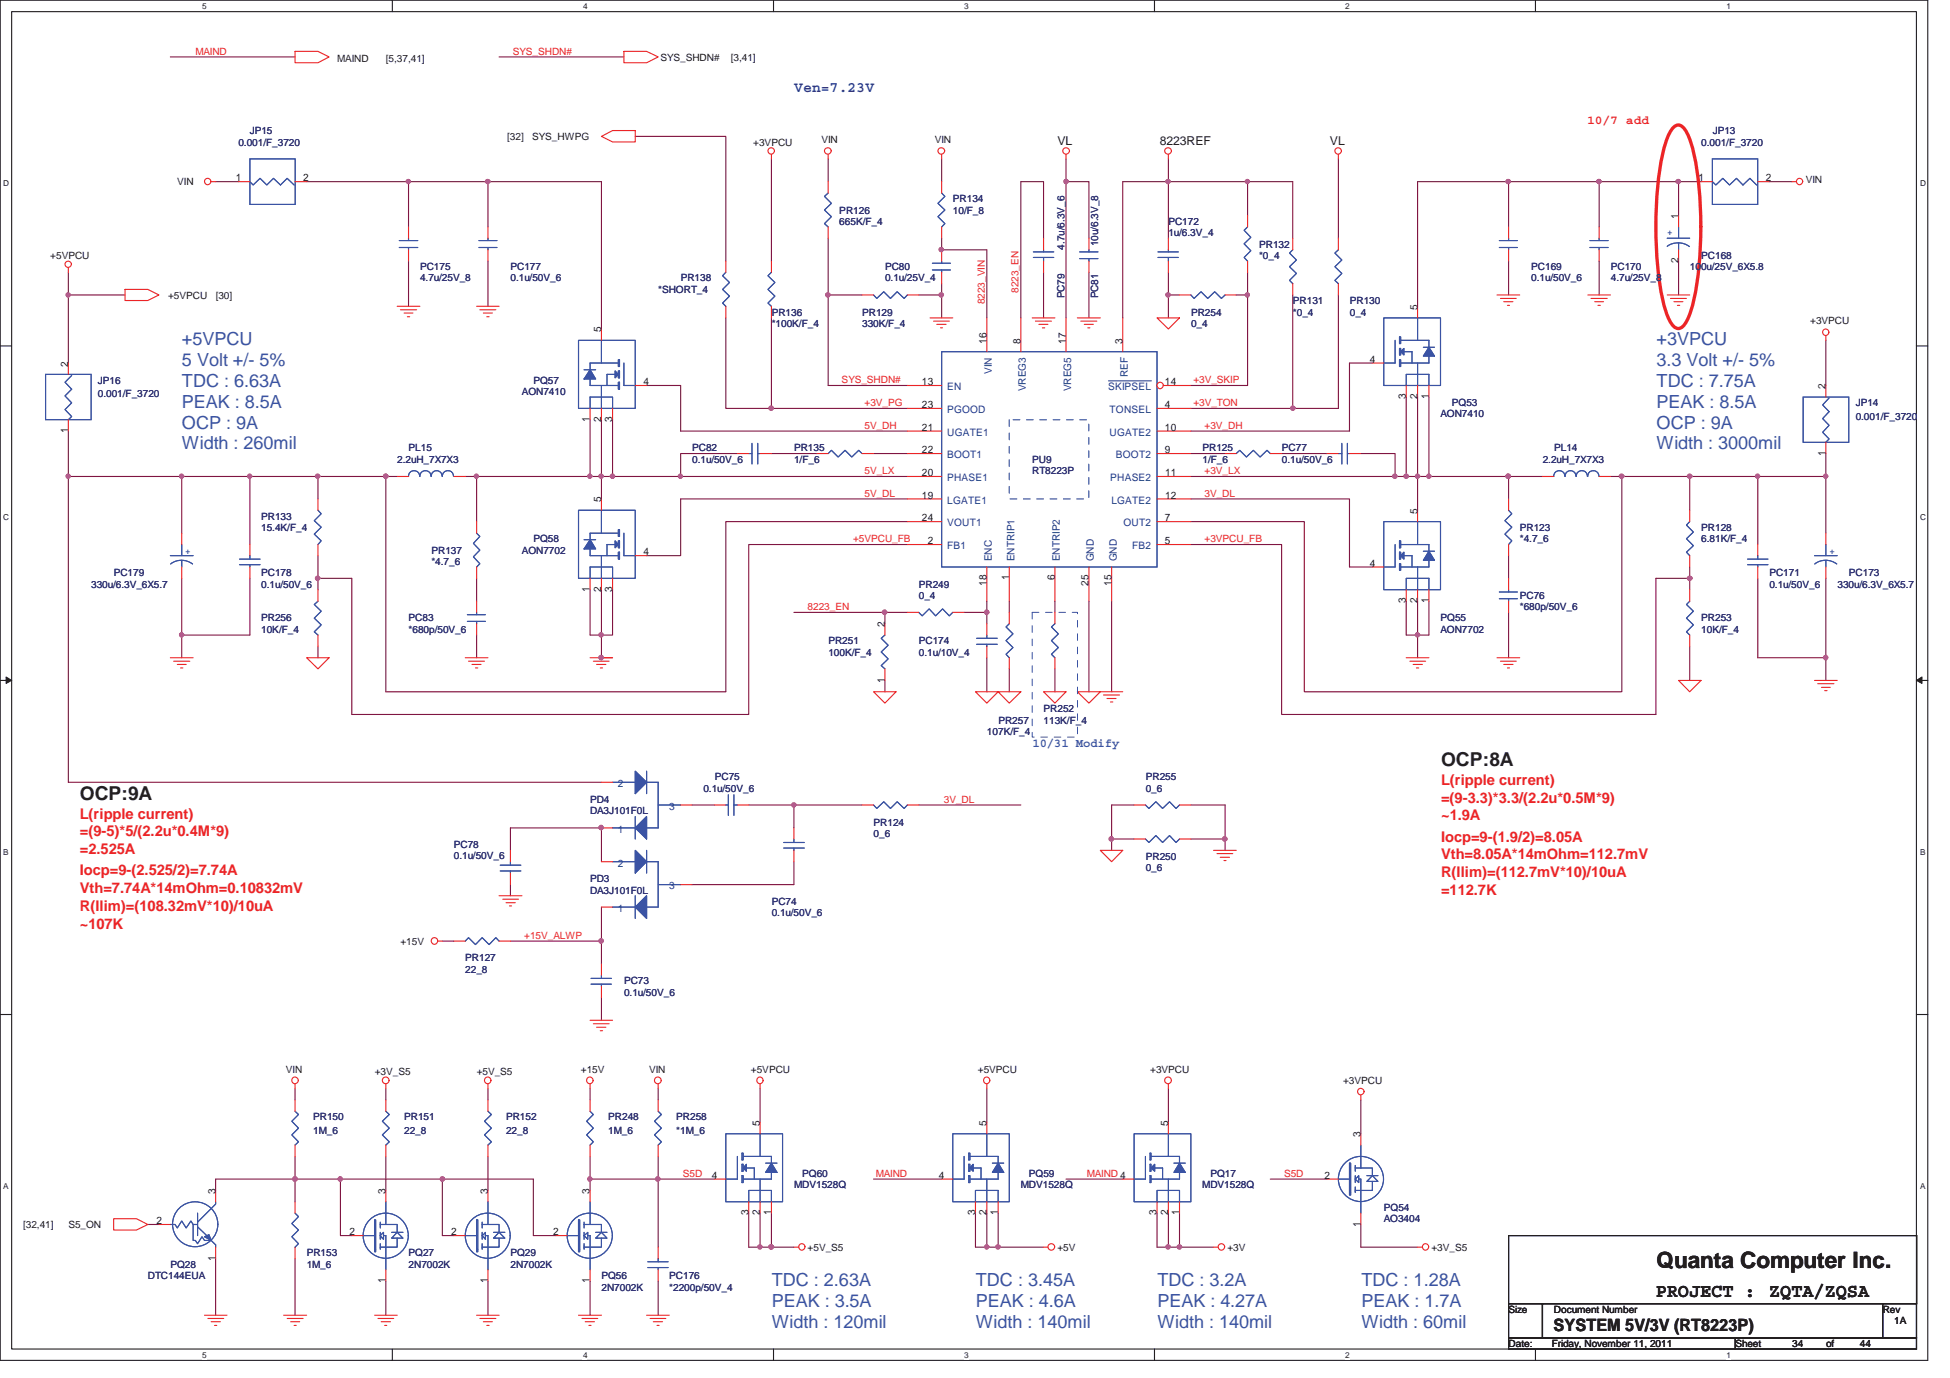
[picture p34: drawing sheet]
<svg xmlns="http://www.w3.org/2000/svg" width="297mm" height="210mm" viewBox="0 0 297 210" stroke-linecap="round" stroke-linejoin="round" font-family="sans-serif">
<defs><g id="words">
<text font-size="3.4" fill="#231f20" x="252.3" y="193.2">Quanta Computer Inc.</text>
<g font-size="2.9" fill="#231f20">
<text x="219.5" y="116.7">OCP:8A</text>
<text x="12.2" y="121.9">OCP:9A</text>
<text x="252.2" y="197.7">PROJECT : ZQTA/ZQSA</text>
</g>
<g font-size="2.8" fill="#3a53a4">
<text x="27.7" y="52.6">+5VPCU</text>
<text x="252.3" y="52.6">+3VPCU</text>
<text x="27.7" y="55.8">5 Volt +/- 5%</text>
<text x="27.7" y="59">TDC : 6.63A</text>
<text x="252.3" y="55.8">3.3 Volt +/- 5%</text>
<text x="252.3" y="59">TDC : 7.75A</text>
<text x="27.7" y="62.1">PEAK : 8.5A</text>
<text x="27.7" y="65.3">OCP : 9A</text>
<text x="252.3" y="62.1">PEAK : 8.5A</text>
<text x="252.3" y="65.3">OCP : 9A</text>
<text x="27.7" y="68.5">Width : 260mil</text>
<text x="252.3" y="68.5">Width : 3000mil</text>
<text x="117.6" y="196">TDC : 2.63A</text>
<text x="148.6" y="196">TDC : 3.45A</text>
<text x="176.3" y="196">TDC : 3.2A</text>
<text x="207.4" y="196">TDC : 1.28A</text>
<text x="117.6" y="199.2">PEAK : 3.5A</text>
<text x="117.6" y="202.4">Width : 120mil</text>
<text x="148.6" y="199.2">PEAK : 4.6A</text>
<text x="148.6" y="202.4">Width : 140mil</text>
<text x="176.3" y="199.2">PEAK : 4.27A</text>
<text x="176.3" y="202.4">Width : 140mil</text>
<text x="207.4" y="199.2">PEAK : 1.7A</text>
<text x="207.4" y="202.4">Width : 60mil</text>
</g>
<text font-size="2.6" fill="#231f20" x="236.7" y="202.8">SYSTEM 5V/3V (RT8223P)</text>
<text font-size="2.2" fill="#2d348a" x="121" y="14">Ven=7.23V</text>
<g font-size="2.2" fill="#ec2426">
<text x="219.5" y="119.6">L(ripple current)</text>
<text x="12.2" y="124.7">L(ripple current)</text>
<text x="219.5" y="122.3">=(9-3.3)*3.3/(2.2u*0.5M*9)</text>
<text x="219.5" y="125">~1.9A</text>
<text x="12.2" y="127.5">=(9-5)*5/(2.2u*0.4M*9)</text>
<text x="12.2" y="130.2">=2.525A</text>
<text x="219.5" y="128.2">Iocp=9-(1.9/2)=8.05A</text>
<text x="219.5" y="130.9">Vth=8.05A*14mOhm=112.7mV</text>
<text x="12.2" y="133.4">Iocp=9-(2.525/2)=7.74A</text>
<text x="12.2" y="136.1">Vth=7.74A*14mOhm=0.10832mV</text>
<text x="219.5" y="133.7">R(Ilim)=(112.7mV*10)/10uA</text>
<text x="219.5" y="136.4">=112.7K</text>
<text x="12.2" y="138.8">R(Ilim)=(108.32mV*10)/10uA</text>
<text x="12.2" y="141.5">~107K</text>
</g>
<g font-size="1.9" fill="#231f20">
<text x="161.1" y="22.1">VL</text>
<text x="176.7" y="22.1">8223REF</text>
<text x="202.6" y="22.1">VL</text>
</g>
<text font-size="1.9" fill="#ec2426" x="241.8" y="18.9">10/7 add</text>
<text font-size="1.9" fill="#3a53a4" x="157.3" y="113.9">10/31 Modify</text>
<g font-size="1.6" fill="#231f20">
<text x="35.9" y="27.6">1</text>
<text x="46.2" y="27.6">2</text>
<text x="258.7" y="27.6">1</text>
<text x="269" y="27.6">2</text>
<text x="255.7" y="33.4" transform="rotate(-90 255.7 33.4)">1</text>
<text x="255.7" y="40.1" transform="rotate(-90 255.7 40.1)">2</text>
<text x="215.9" y="47.2" transform="rotate(-90 215.9 47.2)">5</text>
<text x="91.6" y="50.6" transform="rotate(-90 91.6 50.6)">5</text>
<text x="150.3" y="52.4" transform="rotate(-90 150.3 52.4)">16</text>
<text x="155.4" y="52.4" transform="rotate(-90 155.4 52.4)">8</text>
<text x="162.4" y="52.4" transform="rotate(-90 162.4 52.4)">17</text>
<text x="171" y="52.4" transform="rotate(-90 171 52.4)">3</text>
<text x="10.4" y="55.9" transform="rotate(-90 10.4 55.9)">2</text>
<text x="98" y="58.7">4</text>
<text x="140.4" y="58.7">13</text>
<text x="177.5" y="58.7">14</text>
<text x="208.7" y="55.3">4</text>
<text x="278.1" y="59.3" transform="rotate(-90 278.1 59.3)">2</text>
<text x="89.8" y="64.3" transform="rotate(-90 89.8 64.3)">1</text>
<text x="91.6" y="64.3" transform="rotate(-90 91.6 64.3)">2</text>
<text x="93.3" y="64.3" transform="rotate(-90 93.3 64.3)">3</text>
<text x="140.4" y="62.2">23</text>
<text x="140.4" y="65.7">21</text>
<text x="177.4" y="62.2">4</text>
<text x="177.4" y="65.7">10</text>
<text x="214.2" y="60.8" transform="rotate(-90 214.2 60.8)">3</text>
<text x="215.9" y="60.8" transform="rotate(-90 215.9 60.8)">2</text>
<text x="217.6" y="60.8" transform="rotate(-90 217.6 60.8)">1</text>
<text x="10.4" y="66" transform="rotate(-90 10.4 66)">1</text>
<text x="140.4" y="69.1">22</text>
<text x="177.4" y="69.1">9</text>
<text x="278.1" y="69.5" transform="rotate(-90 278.1 69.5)">1</text>
<text x="91.6" y="76.6" transform="rotate(-90 91.6 76.6)">5</text>
<text x="140.4" y="72.5">20</text>
<text x="140.4" y="76">19</text>
<text x="177.5" y="72.5">11</text>
<text x="177.5" y="76">12</text>
<text x="140.4" y="79.5">24</text>
<text x="141.3" y="82.9">2</text>
<text x="177.4" y="79.5">7</text>
<text x="177.4" y="82.9">5</text>
<text x="215.9" y="78.3" transform="rotate(-90 215.9 78.3)">5</text>
<text x="98" y="84.6">4</text>
<text x="150.3" y="89.3" transform="rotate(-90 150.3 89.3)">18</text>
<text x="153.7" y="88.5" transform="rotate(-90 153.7 88.5)">1</text>
<text x="160.7" y="88.5" transform="rotate(-90 160.7 88.5)">6</text>
<text x="165.8" y="89.3" transform="rotate(-90 165.8 89.3)">25</text>
<text x="169.3" y="89.3" transform="rotate(-90 169.3 89.3)">15</text>
<text x="208.7" y="86.4">4</text>
<text x="89.8" y="90.2" transform="rotate(-90 89.8 90.2)">1</text>
<text x="91.6" y="90.2" transform="rotate(-90 91.6 90.2)">2</text>
<text x="93.3" y="90.2" transform="rotate(-90 93.3 90.2)">3</text>
<text x="134.8" y="95.6" transform="rotate(-90 134.8 95.6)">2</text>
<text x="214.2" y="91.9" transform="rotate(-90 214.2 91.9)">3</text>
<text x="215.9" y="91.9" transform="rotate(-90 215.9 91.9)">2</text>
<text x="217.6" y="91.9" transform="rotate(-90 217.6 91.9)">1</text>
<text x="134.8" y="104" transform="rotate(-90 134.8 104)">1</text>
<text x="115.7" y="171.5" transform="rotate(-90 115.7 171.5)">5</text>
<text x="150.3" y="171.5" transform="rotate(-90 150.3 171.5)">5</text>
<text x="177.9" y="171.5" transform="rotate(-90 177.9 171.5)">5</text>
<text x="207.3" y="173.3" transform="rotate(-90 207.3 173.3)">3</text>
<text x="108.4" y="179.6">4</text>
<text x="143" y="179.6">4</text>
<text x="201.7" y="179.6">2</text>
<text x="32.8" y="181.9" transform="rotate(-90 32.8 181.9)">3</text>
<text x="58.7" y="181.9" transform="rotate(-90 58.7 181.9)">3</text>
<text x="74.3" y="181.9" transform="rotate(-90 74.3 181.9)">3</text>
<text x="89.8" y="181.9" transform="rotate(-90 89.8 181.9)">3</text>
<text x="114" y="185.2" transform="rotate(-90 114 185.2)">3</text>
<text x="115.7" y="185.2" transform="rotate(-90 115.7 185.2)">2</text>
<text x="117.5" y="185.2" transform="rotate(-90 117.5 185.2)">1</text>
<text x="148.6" y="185.2" transform="rotate(-90 148.6 185.2)">3</text>
<text x="150.3" y="185.2" transform="rotate(-90 150.3 185.2)">2</text>
<text x="152" y="185.2" transform="rotate(-90 152 185.2)">1</text>
<text x="176.2" y="185.2" transform="rotate(-90 176.2 185.2)">3</text>
<text x="177.9" y="185.2" transform="rotate(-90 177.9 185.2)">2</text>
<text x="179.6" y="185.2" transform="rotate(-90 179.6 185.2)">1</text>
<text x="23.8" y="186.6">2</text>
<text x="53.2" y="188.2">2</text>
<text x="68.7" y="188.2">2</text>
<text x="84.3" y="188.2">2</text>
<text x="207.3" y="186.9" transform="rotate(-90 207.3 186.9)">1</text>
<text x="32.8" y="192.1" transform="rotate(-90 32.8 192.1)">1</text>
<text x="58.7" y="195.6" transform="rotate(-90 58.7 195.6)">1</text>
<text x="74.3" y="195.6" transform="rotate(-90 74.3 195.6)">1</text>
<text x="89.8" y="195.6" transform="rotate(-90 89.8 195.6)">1</text>
</g>
<g font-size="1.6" fill="#1d437e">
<text x="144.3" y="59.5">EN</text>
<text x="151.1" y="57" transform="rotate(-90 151.1 57)">VIN</text>
<text x="156.2" y="59.6" transform="rotate(-90 156.2 59.6)">VREG3</text>
<text x="163.2" y="59.6" transform="rotate(-90 163.2 59.6)">VREG5</text>
<text x="168.8" y="59.5">SKIPSEL</text>
<text x="171.8" y="57.5" transform="rotate(-90 171.8 57.5)">REF</text>
<text x="144.3" y="62.9">PGOOD</text>
<text x="169" y="62.9">TONSEL</text>
<text x="144.3" y="66.4">UGATE1</text>
<text x="144.3" y="69.9">BOOT1</text>
<text x="169" y="66.4">UGATE2</text>
<text x="170" y="69.9">BOOT2</text>
<text x="144.3" y="73.3">PHASE1</text>
<text x="144.3" y="76.7">LGATE1</text>
<text x="169.1" y="73.3">PHASE2</text>
<text x="169.3" y="76.7">LGATE2</text>
<text x="144.3" y="83.7">FB1</text>
<text x="144.3" y="80.2">VOUT1</text>
<text x="171.1" y="80.2">OUT2</text>
<text x="172.4" y="83.7">FB2</text>
<text x="151.1" y="85.5" transform="rotate(-90 151.1 85.5)">ENC</text>
<text x="154.5" y="85.5" transform="rotate(-90 154.5 85.5)">ENTRIP1</text>
<text x="161.5" y="85.5" transform="rotate(-90 161.5 85.5)">ENTRIP2</text>
<text x="166.6" y="85.5" transform="rotate(-90 166.6 85.5)">GND</text>
<text x="170.1" y="85.5" transform="rotate(-90 170.1 85.5)">GND</text>
<text x="94.1" y="119.9">2</text>
<text x="101.9" y="123.4">3</text>
<text x="94.1" y="126.9">1</text>
<text x="94.1" y="132">2</text>
<text x="101.9" y="135.5">3</text>
<text x="94.1" y="138.9">1</text>
</g>
<g font-size="1.5" fill="#ec2426">
<text x="29.8" y="8.3">MAIND</text>
<text x="78.1" y="8.3">SYS_SHDN#</text>
<text x="150" y="46.4" transform="rotate(-90 150 46.4)">8223_VIN</text>
<text x="155.2" y="44.6" transform="rotate(-90 155.2 44.6)">8223_EN</text>
<text x="128.2" y="58.4">SYS_SHDN#</text>
<text x="181.8" y="58.4">+3V_SKIP</text>
<text x="131.7" y="65.4">5V_DH</text>
<text x="131.7" y="61.9">+3V_PG</text>
<text x="181.8" y="61.9">+3V_TON</text>
<text x="183.5" y="65.4">+3V_DH</text>
<text x="131.7" y="72.3">5V_LX</text>
<text x="131.7" y="75.7">5V_DL</text>
<text x="183.5" y="72.3">+3V_LX</text>
<text x="183.5" y="75.7">3V_DL</text>
<text x="129.9" y="82.6">+5VPCU_FB</text>
<text x="183.5" y="82.6">+3VPCU_FB</text>
<text x="123" y="93">8223_EN</text>
<text x="143.8" y="122.3">3V_DL</text>
<text x="79.9" y="143.1">+15V_ALWP</text>
<text x="104" y="179.3">S5D</text>
<text x="133.4" y="179.3">MAIND</text>
<text x="165.5" y="179.3">MAIND 4</text>
<text x="195.6" y="179.3">S5D</text>
</g>
<g font-size="1.5" fill="#231f20">
<text x="51.4" y="9.4">MAIND</text>
<text x="58.8" y="9.4">[5,37,41]</text>
<text x="100.6" y="9.2">SYS_SHDN#</text>
<text x="111.3" y="9.2">[3,41]</text>
<text x="77.3" y="21.3">[32]</text>
<text x="81.1" y="21.3">SYS_HWPG</text>
<text x="114.7" y="22.2">+3VPCU</text>
<text x="125.1" y="21.8">VIN</text>
<text x="142.4" y="21.8">VIN</text>
<text x="27" y="28.2">VIN</text>
<text x="275.1" y="27.9">VIN</text>
<text x="7.7" y="39.4">+5VPCU</text>
<text x="25.6" y="45.5">+5VPCU</text>
<text x="32.9" y="45.5">[30]</text>
<text x="275.7" y="49.4">+3VPCU</text>
<text x="61" y="143.9">+15V</text>
<text x="43.6" y="163.4">VIN</text>
<text x="57.1" y="163.8">+3V_S5</text>
<text x="72.6" y="163.8">+5V_S5</text>
<text x="88.5" y="163.4">+15V</text>
<text x="98.9" y="163.4">VIN</text>
<text x="114.4" y="163.4">+5VPCU</text>
<text x="149" y="163.4">+5VPCU</text>
<text x="175.2" y="163.4">+3VPCU</text>
<text x="204.6" y="165.2">+3VPCU</text>
<text x="3.5" y="187.1">[32,41]</text>
<text x="10.4" y="187.1">S5_ON</text>
<text x="123" y="190.6">+5V_S5</text>
<text x="161.1" y="190.6">+5V</text>
<text x="187" y="190.6">+3V</text>
<text x="218.1" y="190.6">+3V_S5</text>
<text x="229.8" y="200.1">Size</text>
<text x="236.7" y="200.1">Document Number</text>
<text x="286.8" y="200.1">Rev</text>
<text x="288.5" y="201.8">1A</text>
<text x="229.8" y="205.3">Date:</text>
<text x="236.4" y="205.3">Friday, November 11, 2011</text>
<text x="264.4" y="205.3">Sheet</text>
<text x="273" y="205.3">34</text>
<text x="278.2" y="205.3">of</text>
<text x="283.3" y="205.3">44</text>
</g>
<g font-size="1.5" fill="#2d2d72">
<text x="36.3" y="22.2">0.001/F_3720</text>
<text x="38" y="20.4">JP15</text>
<text x="259.2" y="22.2">0.001/F_3720</text>
<text x="260.9" y="20.4">JP13</text>
<text x="127.9" y="32.6">PR126</text>
<text x="127.9" y="34.2">665K/F_4</text>
<text x="145.2" y="30.8">PR134</text>
<text x="145.2" y="32.6">10/F_8</text>
<text x="178" y="34.2">PC172</text>
<text x="178" y="36">1u/6.3V_4</text>
<text x="64" y="41.2">PC175</text>
<text x="77.8" y="41.2">PC177</text>
<text x="134.8" y="41.2">PC80</text>
<text x="162.1" y="38.1" transform="rotate(-90 162.1 38.1)">4.7u/6.3V_6</text>
<text x="167.3" y="37.6" transform="rotate(-90 167.3 37.6)">10u/6.3V_8</text>
<text x="191.8" y="37.7">PR132</text>
<text x="191.8" y="39.5">*0_4</text>
<text x="233.3" y="41.2">PC169</text>
<text x="245.4" y="41.2">PC170</text>
<text x="257.4" y="41.2">100u/25V_6X5.8</text>
<text x="259.2" y="39.4">PC168</text>
<text x="64" y="42.9">4.7u/25V_8</text>
<text x="77.8" y="42.9">0.1u/50V_6</text>
<text x="100.3" y="44.6">*SHORT_4</text>
<text x="103.7" y="42.9">PR138</text>
<text x="134.8" y="42.9">0.1u/25V_4</text>
<text x="162.1" y="45.5" transform="rotate(-90 162.1 45.5)">PC79</text>
<text x="167.3" y="45.5" transform="rotate(-90 167.3 45.5)">PC81</text>
<text x="196.9" y="46.4">PR131</text>
<text x="205.6" y="46.4">PR130</text>
<text x="233.3" y="42.9">0.1u/50V_6</text>
<text x="245.4" y="42.9">4.7u/25V_8</text>
<text x="117.6" y="48.1">PR136</text>
<text x="117.6" y="49.8">*100K/F_4</text>
<text x="131.3" y="48.1">PR129</text>
<text x="131.3" y="49.8">330K/F_4</text>
<text x="181.4" y="48.1">PR254</text>
<text x="181.4" y="49.8">0_4</text>
<text x="196.9" y="48.1">*0_4</text>
<text x="205.6" y="48.1">0_4</text>
<text x="14.9" y="58.5">JP16</text>
<text x="81.2" y="58.5">PQ57</text>
<text x="14.9" y="60.5">0.001/F_3720</text>
<text x="79.5" y="60.2">AON7410</text>
<text x="219.4" y="63.6">AON7410</text>
<text x="221.2" y="61.9">PQ53</text>
<text x="282.7" y="61.9">JP14</text>
<text x="282.7" y="64">0.001/F_3720</text>
<text x="60.5" y="70.5">2.2uH_7X7X3</text>
<text x="62.2" y="68.8">PL15</text>
<text x="105.4" y="68.8">PC82</text>
<text x="105.4" y="70.5">0.1u/50V_6</text>
<text x="121" y="68.8">PR135</text>
<text x="121" y="70.5">1/F_6</text>
<text x="157.2" y="70.5">PU9</text>
<text x="183.2" y="68.8">PR125</text>
<text x="183.2" y="70.5">1/F_6</text>
<text x="195.3" y="68.8">PC77</text>
<text x="195.3" y="70.5">0.1u/50V_6</text>
<text x="235" y="70.5">2.2uH_7X7X3</text>
<text x="236.7" y="68.8">PL14</text>
<text x="157.2" y="72.3">RT8223P</text>
<text x="39.8" y="79.2">PR133</text>
<text x="39.8" y="80.9">15.4K/F_4</text>
<text x="81.2" y="82.6">PQ58</text>
<text x="231.5" y="80.9">PR123</text>
<text x="231.5" y="82.6">*4.7_6</text>
<text x="259.2" y="80.9">PR128</text>
<text x="259.2" y="82.6">6.81K/F_4</text>
<text x="13.9" y="89.5">330u/6.3V_6X5.7</text>
<text x="17.3" y="87.8">PC179</text>
<text x="39.8" y="87.8">PC178</text>
<text x="39.8" y="89.5">0.1u/50V_6</text>
<text x="65.7" y="84.4">PR137</text>
<text x="65.7" y="86">*4.7_6</text>
<text x="79.5" y="84.4">AON7702</text>
<text x="140" y="89.5">PR249</text>
<text x="269.5" y="87.8">PC171</text>
<text x="269.5" y="89.5">0.1u/50V_6</text>
<text x="279.9" y="89.5">330u/6.3V_6X5.7</text>
<text x="281.6" y="87.8">PC173</text>
<text x="39.8" y="94.7">PR256</text>
<text x="62.2" y="94.7">PC83</text>
<text x="140" y="91.3">0_4</text>
<text x="219.4" y="94.7">PQ55</text>
<text x="231.5" y="91.3">PC76</text>
<text x="231.5" y="93">*680p/50V_6</text>
<text x="259.2" y="94.7">PR253</text>
<text x="39.8" y="96.4">10K/F_4</text>
<text x="62.2" y="96.4">*680p/50V_6</text>
<text x="126.2" y="98.2">PR251</text>
<text x="126.2" y="99.9">100K/F_4</text>
<text x="140" y="98.2">PC174</text>
<text x="140" y="99.9">0.1u/10V_4</text>
<text x="219.4" y="96.4">AON7702</text>
<text x="259.2" y="96.4">10K/F_4</text>
<text x="150.3" y="112">107K/F_4</text>
<text x="152.1" y="110.3">PR257</text>
<text x="159" y="108.6">PR252</text>
<text x="159" y="110.3">113K/F_4</text>
<text x="108.9" y="118.9">PC75</text>
<text x="174.5" y="118.9">PR255</text>
<text x="89.9" y="122.3">PD4</text>
<text x="89.9" y="124.1">DA3J101F0L</text>
<text x="107.1" y="120.6">0.1u/50V_6</text>
<text x="133.1" y="125.8">PR124</text>
<text x="174.5" y="120.6">0_6</text>
<text x="69.1" y="129.2">PC78</text>
<text x="69.1" y="131">0.1u/50V_6</text>
<text x="133.1" y="127.5">0_6</text>
<text x="174.5" y="131">PR250</text>
<text x="89.9" y="134.4">PD3</text>
<text x="89.9" y="136.2">DA3J101F0L</text>
<text x="117.6" y="137.9">PC74</text>
<text x="174.5" y="132.7">0_6</text>
<text x="117.6" y="139.6">0.1u/50V_6</text>
<text x="70.9" y="146.5">PR127</text>
<text x="70.9" y="148.2">22_8</text>
<text x="95.1" y="150">PC73</text>
<text x="95.1" y="151.7">0.1u/50V_6</text>
<text x="47.7" y="170.7">PR150</text>
<text x="47.7" y="172.8">1M_6</text>
<text x="61.6" y="170.7">PR151</text>
<text x="61.6" y="172.8">22_8</text>
<text x="77.1" y="170.7">PR152</text>
<text x="77.1" y="172.8">22_8</text>
<text x="92.6" y="170.7">PR248</text>
<text x="92.6" y="172.8">1M_6</text>
<text x="103" y="170.7">PR258</text>
<text x="103" y="172.8">*1M_6</text>
<text x="122.2" y="179.4">PQ60</text>
<text x="156.7" y="179.4">PQ59</text>
<text x="184.4" y="179.4">PQ17</text>
<text x="121" y="181">MDV1528Q</text>
<text x="155.5" y="181">MDV1528Q</text>
<text x="183.1" y="181">MDV1528Q</text>
<text x="210.8" y="184.5">PQ54</text>
<text x="46.7" y="191.4">PR153</text>
<text x="62.2" y="191.4">PQ27</text>
<text x="77.8" y="191.4">PQ29</text>
<text x="210.8" y="186.3">AO3404</text>
<text x="22.5" y="194.9">DTC144EUA</text>
<text x="26" y="193.1">PQ28</text>
<text x="46.7" y="193.2">1M_6</text>
<text x="62.2" y="193.2">2N7002K</text>
<text x="77.8" y="193.2">2N7002K</text>
<text x="91.6" y="194.9">PQ56</text>
<text x="91.6" y="196.6">2N7002K</text>
<text x="102" y="194.9">PC176</text>
<text x="102" y="196.6">*2200p/50V_4</text>
</g>
<g font-size="1.5" fill="#3a53a4">
<text x="254" y="35.8">+</text>
<text x="28.2" y="84.4">+</text>
<text x="278.7" y="84.4">+</text>
</g>
<g font-size="1.3" fill="#231f20">
<text x="30.8" y="1.4">5</text>
<text x="88.8" y="1.4">4</text>
<text x="146.9" y="1.4">3</text>
<text x="204.9" y="1.4">2</text>
<text x="263" y="1.4">1</text>
<text x=".5" y="28.4">D</text>
<text x="292.5" y="28.4">D</text>
<text x=".5" y="79.3">C</text>
<text x="292.5" y="79.3">C</text>
<text x=".5" y="130.2">B</text>
<text x="292.5" y="130.2">B</text>
<text x=".5" y="181.2">A</text>
<text x="292.5" y="181.2">A</text>
<text x="30.8" y="206.9">5</text>
<text x="88.8" y="206.9">4</text>
<text x="146.9" y="206.9">3</text>
<text x="204.9" y="206.9">2</text>
<text x="263" y="206.9">1</text>
</g>
</g></defs>
<path d="M0 0h293.7v207.3h-293.7zM1.8 1.8h290.1v203.8h-290.1z" fill="none" stroke="#231f20" stroke-width=".17"/>
<g fill="#fff">
<path d="M30.8 .3h.7v1.3h-.7z"/>
<path d="M30.8 205.8h.7v1.4h-.7z"/>
</g>
<path d="M59.8 0v1.8M59.8 205.6v1.7" fill="none" stroke="#231f20" stroke-width=".17"/>
<g fill="#fff">
<path d="M88.8 .3h.6v1.3h-.6z"/>
<path d="M88.8 205.8h.6v1.4h-.6z"/>
</g>
<path d="M117.8 0v1.8M117.8 205.6v1.7" fill="none" stroke="#231f20" stroke-width=".17"/>
<g fill="#fff">
<path d="M146.8 .3h.7v1.3h-.7z"/>
<path d="M146.8 205.8h.7v1.4h-.7z"/>
</g>
<path d="M175.9 0v1.8M175.9 205.6v1.7" fill="none" stroke="#231f20" stroke-width=".17"/>
<g fill="#fff">
<path d="M204.9 .3h.6v1.3h-.6z"/>
<path d="M204.9 205.8h.6v1.4h-.6z"/>
</g>
<path d="M233.9 0v1.8M233.9 205.6v1.7" fill="none" stroke="#231f20" stroke-width=".17"/>
<g fill="#fff">
<path d="M262.9 .3h.7v1.3h-.7z"/>
<path d="M262.9 205.8h.7v1.4h-.7z"/>
<path d="M.5 27.2h.9v1.4h-.9z"/>
<path d="M292.4 27.2h.9v1.4h-.9z"/>
<path d="M.5 78.1h.9v1.4h-.9z"/>
<path d="M292.4 78.1h.9v1.4h-.9z"/>
</g>
<path d="M0 52.7h1.8M291.9 52.7h1.8" fill="none" stroke="#231f20" stroke-width=".17"/>
<g fill="#fff">
<path d="M.5 129.1h.8v1.4h-.8z"/>
<path d="M292.4 129.1h.8v1.4h-.8z"/>
</g>
<path d="M0 103.7h1.8M291.9 103.7h1.8" fill="none" stroke="#231f20" stroke-width=".17"/>
<path d="M.9 103.2l.9 .5-.9 .4z" fill="#231f20"/>
<path d="M.9 103.2l.9 .5-.9 .4z" fill="none" stroke="#231f20" stroke-width=".15"/>
<path d="M291.9 103.7l.9-.5v.9z" fill="#231f20"/>
<path d="M291.9 103.7l.9-.5v.9z" fill="none" stroke="#231f20" stroke-width=".15"/>
<g fill="#fff">
<path d="M.5 180h.8v1.4h-.8z"/>
<path d="M292.4 180h.8v1.4h-.8z"/>
</g>
<path d="M0 154.6h1.8M291.9 154.6h1.8" fill="none" stroke="#231f20" stroke-width=".17"/>
<path d="M27.7 72.6h10.4" fill="none" stroke="#7f1542" stroke-width=".17"/>
<circle cx="38" cy="72.6" r=".32" fill="#b8529f"/>
<circle cx="38" cy="72.6" r=".32" fill="none" stroke="#b8529f" stroke-width=".17"/>
<path d="M10.4 72.6v46.6" fill="none" stroke="#7f1542" stroke-width=".17"/>
<circle cx="10.4" cy="72.6" r=".32" fill="#b8529f"/>
<circle cx="10.4" cy="72.6" r=".32" fill="none" stroke="#b8529f" stroke-width=".17"/>
<path d="M215.9 27.7h13.9M48.4 88.1h5.2" fill="none" stroke="#7f1542" stroke-width=".17"/>
<circle cx="48.4" cy="88.1" r=".33" fill="#b8529f"/>
<circle cx="48.4" cy="88.1" r=".33" fill="none" stroke="#b8529f" stroke-width=".17"/>
<path d="M38.1 72.6v10.4M58.8 72.6h1.7M103.7 72.6h34.5M38.1 88.1v8.7M48.4 84.7v3.4" fill="none" stroke="#7f1542" stroke-width=".17"/>
<circle cx="103.6" cy="72.6" r=".32" fill="#b8529f"/>
<circle cx="103.6" cy="72.6" r=".32" fill="none" stroke="#b8529f" stroke-width=".17"/>
<path d="M267.8 72.6v10.4M48.4 98.5v1.7M114.1 122.7h6.8v3.5M120.9 131.3v3.5h-15.5" fill="none" stroke="#7f1542" stroke-width=".17"/>
<circle cx="120.9" cy="122.7" r=".33" fill="#b8529f"/>
<circle cx="120.9" cy="122.7" r=".33" fill="none" stroke="#b8529f" stroke-width=".17"/>
<path d="M77.8 126.2h13.8v5.1" fill="none" stroke="#7f1542" stroke-width=".17"/>
<circle cx="91.6" cy="126.1" r=".33" fill="#b8529f"/>
<circle cx="91.6" cy="126.1" r=".33" fill="none" stroke="#b8529f" stroke-width=".17"/>
<path d="M77.8 143.4h13.8v3.5M91.6 152.1v3.4" fill="none" stroke="#7f1542" stroke-width=".17"/>
<circle cx="91.6" cy="143.4" r=".34" fill="#b8529f"/>
<circle cx="91.6" cy="143.4" r=".34" fill="none" stroke="#b8529f" stroke-width=".17"/>
<path d="M48.4 72.6h10.4M77.8 134.8v1.7" fill="none" stroke="#7f1542" stroke-width=".17"/>
<circle cx="58.8" cy="72.6" r=".32" fill="#b8529f"/>
<circle cx="58.8" cy="72.6" r=".32" fill="none" stroke="#b8529f" stroke-width=".17"/>
<circle cx="48.4" cy="72.6" r=".32" fill="#b8529f"/>
<circle cx="48.4" cy="72.6" r=".32" fill="none" stroke="#b8529f" stroke-width=".17"/>
<path d="M58.8 72.6v32.8" fill="none" stroke="#7f1542" stroke-width=".17"/>
<circle cx="58.8" cy="72.6" r=".32" fill="#b8529f"/>
<circle cx="58.8" cy="72.6" r=".32" fill="none" stroke="#b8529f" stroke-width=".17"/>
<path d="M25.9 8.7h19M229.8 27.7v6.9M229.8 39.8v5.1M48.4 88.1v1.8M267.8 88.1v12.1M58.8 105.4h51.8M77.8 126.2v3.4" fill="none" stroke="#7f1542" stroke-width=".17"/>
<circle cx="229.7" cy="27.7" r=".34" fill="#b8529f"/>
<circle cx="229.7" cy="27.7" r=".34" fill="none" stroke="#b8529f" stroke-width=".17"/>
<path d="M62.2 27.7v6.9M62.2 39.8v6.9" fill="none" stroke="#7f1542" stroke-width=".17"/>
<circle cx="62.2" cy="27.7" r=".32" fill="#b8529f"/>
<circle cx="62.2" cy="27.7" r=".32" fill="none" stroke="#b8529f" stroke-width=".17"/>
<path d="M257.4 72.6h10.4" fill="none" stroke="#7f1542" stroke-width=".17"/>
<circle cx="267.7" cy="72.6" r=".32" fill="#b8529f"/>
<circle cx="267.7" cy="72.6" r=".32" fill="none" stroke="#b8529f" stroke-width=".17"/>
<circle cx="257.4" cy="72.6" r=".34" fill="#b8529f"/>
<circle cx="257.4" cy="72.6" r=".34" fill="none" stroke="#b8529f" stroke-width=".17"/>
<g fill="none" stroke="#7f1542" stroke-width=".17">
<path d="M74.3 27.7v6.9M74.3 39.8v6.9M243.6 27.7v6.9M243.6 39.8v5.1M98.5 58.7h5.2M48.4 72.6v3.4M215.9 60.5v12.1M235 72.6h-5.2v3.4M257.4 72.6v5.2M53.6 88.1v20.8M205.6 86.4h3.5M215.9 96.8v3.4"/>
<path d="M105.4 122.7h3.5M139.9 122.7h15.6"/>
</g>
<circle cx="229.7" cy="72.6" r=".33" fill="#b8529f"/>
<circle cx="229.7" cy="72.6" r=".33" fill="none" stroke="#b8529f" stroke-width=".17"/>
<path d="M217.7 72.6h12.1" fill="none" stroke="#7f1542" stroke-width=".17"/>
<circle cx="217.7" cy="72.6" r=".32" fill="#b8529f"/>
<circle cx="217.7" cy="72.6" r=".32" fill="none" stroke="#b8529f" stroke-width=".17"/>
<circle cx="229.7" cy="72.6" r=".33" fill="#b8529f"/>
<circle cx="229.7" cy="72.6" r=".33" fill="none" stroke="#b8529f" stroke-width=".17"/>
<path d="M72.6 72.6v6.9M72.6 88.1v3.5M72.6 96.8v3.4" fill="none" stroke="#7f1542" stroke-width=".17"/>
<circle cx="72.6" cy="72.6" r=".32" fill="#b8529f"/>
<circle cx="72.6" cy="72.6" r=".32" fill="none" stroke="#b8529f" stroke-width=".17"/>
<path d="M229.8 27.7h13.8M70.9 72.6h1.7" fill="none" stroke="#7f1542" stroke-width=".17"/>
<circle cx="243.6" cy="27.7" r=".32" fill="#b8529f"/>
<circle cx="243.6" cy="27.7" r=".32" fill="none" stroke="#b8529f" stroke-width=".17"/>
<path d="M247.1 72.6h10.3M267.8 72.6h10.3M215.9 96.8h1.8M257.4 88.1v1.8M257.4 98.5v5.2M91.6 138.2v5.2M67.4 143.4h1.7" fill="none" stroke="#7f1542" stroke-width=".17"/>
<circle cx="215.9" cy="96.7" r=".33" fill="#b8529f"/>
<circle cx="215.9" cy="96.7" r=".33" fill="none" stroke="#b8529f" stroke-width=".17"/>
<path d="M38.1 72.6h10.3M267.8 100.2h10.3" fill="none" stroke="#7f1542" stroke-width=".17"/>
<circle cx="278.1" cy="100.2" r=".33" fill="#b8529f"/>
<circle cx="278.1" cy="100.2" r=".33" fill="none" stroke="#b8529f" stroke-width=".17"/>
<path d="M62.2 27.7h29.4M103.7 58.7v7h34.5M112.3 69.1h-8.6v3.5M117.5 62.2h20.7M117.5 69.1h6.9M133.1 69.1h5.1M138.2 76h-34.5v8.7h-5.2M138.2 79.5h-27.6v25.9M138.2 83h-24.1v25.9h-60.5M229.8 93.3v6.9" fill="none" stroke="#7f1542" stroke-width=".17"/>
<circle cx="74.3" cy="27.7" r=".34" fill="#b8529f"/>
<circle cx="74.3" cy="27.7" r=".34" fill="none" stroke="#b8529f" stroke-width=".17"/>
<path d="M159 36.3v-8.6h-3.5v20.7M162.4 24.2v3.5M165.9 36.3v-8.6h-3.5v20.7M159 41.5v6.9M165.9 41.5v6.9" fill="none" stroke="#7f1542" stroke-width=".17"/>
<circle cx="162.4" cy="27.7" r=".34" fill="#b8529f"/>
<circle cx="162.4" cy="27.7" r=".34" fill="none" stroke="#b8529f" stroke-width=".17"/>
<path d="M117.5 48.4v13.8" fill="none" stroke="#7f1542" stroke-width=".17"/>
<circle cx="117.5" cy="62.2" r=".34" fill="#b8529f"/>
<circle cx="117.5" cy="62.2" r=".34" fill="none" stroke="#b8529f" stroke-width=".17"/>
<path d="M96.8 20.8h13.8v19M117.5 24.2v15.6M178 36.3v-8.6h-7v20.7M110.6 48.4v13.8h6.9M178 44.9v3.5" fill="none" stroke="#7f1542" stroke-width=".17"/>
<circle cx="177.9" cy="44.9" r=".33" fill="#b8529f"/>
<circle cx="177.9" cy="44.9" r=".33" fill="none" stroke="#b8529f" stroke-width=".17"/>
<path d="M178 24.2v3.5" fill="none" stroke="#7f1542" stroke-width=".17"/>
<circle cx="177.9" cy="27.7" r=".33" fill="#b8529f"/>
<circle cx="177.9" cy="27.7" r=".33" fill="none" stroke="#b8529f" stroke-width=".17"/>
<path d="M178 27.7h12" fill="none" stroke="#7f1542" stroke-width=".17"/>
<circle cx="190" cy="27.7" r=".32" fill="#b8529f"/>
<circle cx="190" cy="27.7" r=".32" fill="none" stroke="#b8529f" stroke-width=".17"/>
<path d="M196.9 27.7v8.6M196.9 44.9v17.3" fill="none" stroke="#7f1542" stroke-width=".17"/>
<circle cx="196.9" cy="62.2" r=".33" fill="#b8529f"/>
<circle cx="196.9" cy="62.2" r=".33" fill="none" stroke="#b8529f" stroke-width=".17"/>
<path d="M203.9 24.2v12.1M203.9 44.9v17.3h-7M209.1 55.3h-3.5v10.4h-24.2M217.7 60.5v12.1h-1.8" fill="none" stroke="#7f1542" stroke-width=".17"/>
<circle cx="215.9" cy="72.6" r=".32" fill="#b8529f"/>
<circle cx="215.9" cy="72.6" r=".32" fill="none" stroke="#b8529f" stroke-width=".17"/>
<path d="M196.9 27.7h-6.9v5.1M178 41.5v3.4h1.7M181.4 58.7h8.6M190 41.5v3.4M181.4 69.1h5.2M181.4 76h24.2v10.4M181.4 62.2h15.5M195.2 69.1h6.9M207.3 69.1h5.2v3.5h-31.1M214.2 72.6h1.7" fill="none" stroke="#7f1542" stroke-width=".17"/>
<circle cx="190" cy="44.9" r=".32" fill="#b8529f"/>
<circle cx="190" cy="44.9" r=".32" fill="none" stroke="#b8529f" stroke-width=".17"/>
<path d="M188.3 44.9h1.7v13.8M247.1 72.6v32.8h-48.4v-25.9h-17.3" fill="none" stroke="#7f1542" stroke-width=".17"/>
<circle cx="247" cy="72.6" r=".34" fill="#b8529f"/>
<circle cx="247" cy="72.6" r=".34" fill="none" stroke="#b8529f" stroke-width=".17"/>
<path d="M245.3 72.6h1.8M252.2 88.1h5.2" fill="none" stroke="#7f1542" stroke-width=".17"/>
<circle cx="257.4" cy="88.1" r=".34" fill="#b8529f"/>
<circle cx="257.4" cy="88.1" r=".34" fill="none" stroke="#b8529f" stroke-width=".17"/>
<path d="M143.4 36.3v1.8M143.4 44.9v3.5M181.4 83h13.8v25.9h57v-20.8M257.4 86.4v1.7" fill="none" stroke="#7f1542" stroke-width=".17"/>
<circle cx="143.4" cy="44.9" r=".34" fill="#b8529f"/>
<circle cx="143.4" cy="44.9" r=".34" fill="none" stroke="#b8529f" stroke-width=".17"/>
<path d="M143.4 24.2v3.5M143.4 38.1h6.9" fill="none" stroke="#7f1542" stroke-width=".17"/>
<circle cx="143.4" cy="38" r=".33" fill="#b8529f"/>
<circle cx="143.4" cy="38" r=".33" fill="none" stroke="#b8529f" stroke-width=".17"/>
<path d="M126.2 36.3v8.6h5.1M126.2 24.2v3.5M150.3 38.1v10.3M126.2 44.9v13.8M143.4 43.2v1.7h-3.5" fill="none" stroke="#7f1542" stroke-width=".17"/>
<circle cx="126.1" cy="44.9" r=".33" fill="#b8529f"/>
<circle cx="126.1" cy="44.9" r=".33" fill="none" stroke="#b8529f" stroke-width=".17"/>
<path d="M126.2 58.7h12M146.9 93.3h3.4" fill="none" stroke="#7f1542" stroke-width=".17"/>
<circle cx="150.3" cy="93.3" r=".33" fill="#b8529f"/>
<circle cx="150.3" cy="93.3" r=".33" fill="none" stroke="#b8529f" stroke-width=".17"/>
<path d="M120.9 93.3h13.9v1.7M150.3 91.6v3.4M150.3 100.2v5.2" fill="none" stroke="#7f1542" stroke-width=".17"/>
<circle cx="134.7" cy="93.3" r=".33" fill="#b8529f"/>
<circle cx="134.7" cy="93.3" r=".33" fill="none" stroke="#b8529f" stroke-width=".17"/>
<path d="M134.8 93.3h3.4M134.8 103.7v1.7M169.3 122.7h3.5M186.6 122.7v6.9" fill="none" stroke="#7f1542" stroke-width=".17"/>
<circle cx="186.6" cy="127.8" r=".34" fill="#b8529f"/>
<circle cx="186.6" cy="127.8" r=".34" fill="none" stroke="#b8529f" stroke-width=".17"/>
<path d="M172.8 127.9h-3.5v1.7M181.4 122.7h5.2M181.4 127.9h5.2" fill="none" stroke="#7f1542" stroke-width=".17"/>
<circle cx="169.3" cy="127.8" r=".34" fill="#b8529f"/>
<circle cx="169.3" cy="127.8" r=".34" fill="none" stroke="#b8529f" stroke-width=".17"/>
<g fill="none" stroke="#7f1542" stroke-width=".17">
<path d="M76 8.7h19M214.2 60.5v12.1M153.7 91.6v1.7M160.7 91.6v1.7M165.9 91.6v13.8M169.3 91.6v13.8M214.2 91.6v5.2h1.7v-5.2M217.7 91.6v5.2M229.8 84.7v3.4M10.4 119.2h81.2M153.7 101.9v3.5M160.7 101.9v3.5"/>
<path d="M120.9 122.7h10.4M169.3 122.7v5.2"/>
</g>
<circle cx="214.2" cy="72.6" r=".34" fill="#b8529f"/>
<circle cx="214.2" cy="72.6" r=".34" fill="none" stroke="#b8529f" stroke-width=".17"/>
<path d="M212.5 72.6h1.7" fill="none" stroke="#7f1542" stroke-width=".17"/>
<circle cx="212.5" cy="72.6" r=".32" fill="#b8529f"/>
<circle cx="212.5" cy="72.6" r=".32" fill="none" stroke="#b8529f" stroke-width=".17"/>
<path d="M150.3 190h1.7" fill="none" stroke="#7f1542" stroke-width=".17"/>
<circle cx="150.3" cy="190" r=".33" fill="#b8529f"/>
<circle cx="150.3" cy="190" r=".33" fill="none" stroke="#b8529f" stroke-width=".17"/>
<path d="M44.9 165.8v1.8M44.9 176.2v3.5M51.9 179.7v8.6M58.8 165.8v1.8M74.3 165.8v1.8M89.9 176.2v3.5M100.3 165.8v1.8M115.8 165.8v5.2M207.3 167.6v5.2M74.3 195.2v5.2M81.2 188.3h3.5M176.2 190h3.5" fill="none" stroke="#7f1542" stroke-width=".17"/>
<circle cx="51.8" cy="179.7" r=".33" fill="#b8529f"/>
<circle cx="51.8" cy="179.7" r=".33" fill="none" stroke="#b8529f" stroke-width=".17"/>
<path d="M44.9 179.7h7" fill="none" stroke="#7f1542" stroke-width=".17"/>
<circle cx="44.9" cy="179.7" r=".33" fill="#b8529f"/>
<circle cx="44.9" cy="179.7" r=".33" fill="none" stroke="#b8529f" stroke-width=".17"/>
<path d="M32.8 179.7h12.1M32.8 191.8v8.6M44.9 191.8v8.6M89.9 195.2v5.2" fill="none" stroke="#7f1542" stroke-width=".17"/>
<circle cx="44.9" cy="179.7" r=".33" fill="#b8529f"/>
<circle cx="44.9" cy="179.7" r=".33" fill="none" stroke="#b8529f" stroke-width=".17"/>
<path d="M32.8 179.7v1.7M44.9 179.7v3.4M58.8 176.2v5.2M74.3 176.2v5.2M51.9 188.3h1.7M58.8 195.2v5.2M67.4 188.3v-8.6h13.8v8.6" fill="none" stroke="#7f1542" stroke-width=".17"/>
<circle cx="67.4" cy="179.7" r=".34" fill="#b8529f"/>
<circle cx="67.4" cy="179.7" r=".34" fill="none" stroke="#b8529f" stroke-width=".17"/>
<path d="M100.3 179.7h8.6M67.4 188.3h1.7" fill="none" stroke="#7f1542" stroke-width=".17"/>
<circle cx="100.2" cy="179.7" r=".34" fill="#b8529f"/>
<circle cx="100.2" cy="179.7" r=".34" fill="none" stroke="#b8529f" stroke-width=".17"/>
<path d="M51.9 179.7h15.5M89.9 165.8v1.8M89.9 179.7v1.7M148.6 184.9v5.1M152 190h7" fill="none" stroke="#7f1542" stroke-width=".17"/>
<circle cx="152" cy="190" r=".33" fill="#b8529f"/>
<circle cx="152" cy="190" r=".33" fill="none" stroke="#b8529f" stroke-width=".17"/>
<path d="M133.1 179.7h10.3M150.3 184.9v5.1h-1.7M152 184.9v5.1M176.2 184.9v5.1M178 184.9v5.1M179.7 184.9v5.1" fill="none" stroke="#7f1542" stroke-width=".17"/>
<circle cx="177.9" cy="190" r=".32" fill="#b8529f"/>
<circle cx="177.9" cy="190" r=".32" fill="none" stroke="#b8529f" stroke-width=".17"/>
<path d="M162.4 179.7h8.6M178 165.8v5.2M179.7 190h5.2" fill="none" stroke="#7f1542" stroke-width=".17"/>
<circle cx="179.7" cy="190" r=".32" fill="#b8529f"/>
<circle cx="179.7" cy="190" r=".32" fill="none" stroke="#b8529f" stroke-width=".17"/>
<path d="M193.5 179.7h8.6M114.1 184.9v5.1M117.5 184.9v5.1M207.3 186.6v3.4h8.6" fill="none" stroke="#7f1542" stroke-width=".17"/>
<circle cx="117.5" cy="190" r=".34" fill="#b8529f"/>
<circle cx="117.5" cy="190" r=".34" fill="none" stroke="#b8529f" stroke-width=".17"/>
<path d="M115.8 190h1.7" fill="none" stroke="#7f1542" stroke-width=".17"/>
<circle cx="117.5" cy="190" r=".34" fill="#b8529f"/>
<circle cx="117.5" cy="190" r=".34" fill="none" stroke="#b8529f" stroke-width=".17"/>
<circle cx="115.7" cy="190" r=".32" fill="#b8529f"/>
<circle cx="115.7" cy="190" r=".32" fill="none" stroke="#b8529f" stroke-width=".17"/>
<path d="M100.3 176.2v3.5h-10.4M115.8 184.9v5.1" fill="none" stroke="#7f1542" stroke-width=".17"/>
<circle cx="89.8" cy="179.7" r=".33" fill="#b8529f"/>
<circle cx="89.8" cy="179.7" r=".33" fill="none" stroke="#b8529f" stroke-width=".17"/>
<path d="M27.7 96.8v3.4M100.3 179.7v10.3M22.5 186.6h1.7M100.3 195.2v5.2M117.5 190h3.4" fill="none" stroke="#7f1542" stroke-width=".17"/>
<circle cx="27.7" cy="96.7" r=".32" fill="#b8529f"/>
<circle cx="27.7" cy="96.7" r=".32" fill="none" stroke="#b8529f" stroke-width=".17"/>
<path d="M278.1 72.6v8.6M27.7 96.8h10.4M278.1 100.2v3.5" fill="none" stroke="#7f1542" stroke-width=".17"/>
<circle cx="278.1" cy="72.6" r=".32" fill="#b8529f"/>
<circle cx="278.1" cy="72.6" r=".32" fill="none" stroke="#b8529f" stroke-width=".17"/>
<path d="M91.6 72.6h1.7M278.1 88.1v12.1" fill="none" stroke="#7f1542" stroke-width=".17"/>
<circle cx="91.6" cy="72.6" r=".32" fill="#b8529f"/>
<circle cx="91.6" cy="72.6" r=".32" fill="none" stroke="#b8529f" stroke-width=".17"/>
<circle cx="93.3" cy="72.6" r=".32" fill="#b8529f"/>
<circle cx="93.3" cy="72.6" r=".32" fill="none" stroke="#b8529f" stroke-width=".17"/>
<path d="M27.7 72.6v8.6M91.6 72.6v3.4M91.6 100.2h1.7" fill="none" stroke="#7f1542" stroke-width=".17"/>
<circle cx="27.7" cy="72.6" r=".32" fill="#b8529f"/>
<circle cx="27.7" cy="72.6" r=".32" fill="none" stroke="#b8529f" stroke-width=".17"/>
<path d="M91.6 27.7v22.4M10.4 72.6h17.3M72.6 72.6h17.3M27.7 88.1v8.7" fill="none" stroke="#7f1542" stroke-width=".17"/>
<circle cx="89.9" cy="72.6" r=".32" fill="#b8529f"/>
<circle cx="89.9" cy="72.6" r=".32" fill="none" stroke="#b8529f" stroke-width=".17"/>
<path d="M89.9 64v8.6h1.7v-8.6M93.3 64v8.6h10.4M91.6 96.8v3.4" fill="none" stroke="#7f1542" stroke-width=".17"/>
<circle cx="91.6" cy="100.2" r=".34" fill="#b8529f"/>
<circle cx="91.6" cy="100.2" r=".34" fill="none" stroke="#b8529f" stroke-width=".17"/>
<circle cx="91.6" cy="96.7" r=".33" fill="#b8529f"/>
<circle cx="91.6" cy="96.7" r=".33" fill="none" stroke="#b8529f" stroke-width=".17"/>
<path d="M215.9 27.7v19M10.4 44.9v10.4M215.9 72.6v5.2M89.9 89.9v6.9h1.7M91.6 89.9v6.9M93.3 89.9v6.9h-1.7M150.3 165.8v5.2M114.1 190h1.7" fill="none" stroke="#7f1542" stroke-width=".17"/>
<circle cx="10.4" cy="44.9" r=".32" fill="#b8529f"/>
<circle cx="10.4" cy="44.9" r=".32" fill="none" stroke="#b8529f" stroke-width=".17"/>
<path d="M255.7 27.7h3.4M269.5 27.7h3.5M10.4 65.7v6.9" fill="none" stroke="#7f1542" stroke-width=".17"/>
<circle cx="255.7" cy="27.7" r=".33" fill="#b8529f"/>
<circle cx="255.7" cy="27.7" r=".33" fill="none" stroke="#b8529f" stroke-width=".17"/>
<path d="M32.8 27.7h3.5M46.7 27.7h15.5M243.6 27.7h12.1v5.1M255.7 39.8v5.1M10.4 41.5v3.4h8.6M278.1 51.9v6.8M278.1 69.1v3.5" fill="none" stroke="#7f1542" stroke-width=".17"/>
<circle cx="243.6" cy="27.7" r=".32" fill="#b8529f"/>
<circle cx="243.6" cy="27.7" r=".32" fill="none" stroke="#b8529f" stroke-width=".17"/>
<g fill="none" stroke="#ec2426" stroke-width=".17">
<path d="M44.9 7.8h3.5l1.7 .9-1.7 .9h-3.5zM95 7.8h3.5l1.8 .9-1.8 .9h-3.5zM32.2 27.7h.6M36.3 27.7h1.8M44.9 27.7h1.8M91.6 20.8l1.7-.9h3.5v1.7h-3.5zM110.6 39.8v1.7M117.5 23.5v.7M126.2 23.5v.7M143.4 23.5v.7M143.4 27.7v1.7M143.4 34.6v1.7"/>
<path d="M162.4 23.5v.7M178 23.5v.7M203.9 23.5v.7M273 27.7h.6M10.4 40.8v.7M19 44.1h3.5l1.7 .8-1.7 .9h-3.5zM60.5 46.7h3.5M61 47.2h2.5M61.6 47.7h1.3M62.1 48.3h.3M72.6 46.7h3.4M73.1 47.2h2.4"/>
<path d="M73.6 47.7h1.4M74.2 48.3h.3M110.6 46.7v1.7M141.7 48.4h3.4M142.2 48.9h2.4M142.7 49.4h1.4M143.3 50h.3M157.2 48.4h3.5M157.7 48.9h2.5M158.3 49.4h1.3M158.8 50h.3M164.1 48.4h3.5"/>
<path d="M164.6 48.9h2.5M165.2 49.4h1.3M165.7 50h.3M176.2 48.4h3.5l-1.7 1.7zM228 44.9h3.5M228.6 45.5h2.4M229.1 46h1.4M229.6 46.5h.3M241.9 44.9h3.4M242.4 45.5h2.4M242.9 46h1.4M243.4 46.5h.4"/>
<path d="M254 44.9h3.4M254.5 45.5h2.4M255 46h1.4M255.5 46.5h.4M278.1 51.2v.7M72.6 91.6v1.7M72.6 95v1.8M25.9 100.2h3.5M26.5 100.8h2.4M27 101.3h1.4M27.5 101.8h.4M46.7 100.2h3.4l-1.7 1.7z"/>
<path d="M70.9 100.2h3.4M71.4 100.8h2.4M71.9 101.3h1.4M72.4 101.8h.4M89.9 100.2h3.4M90.4 100.8h2.4M90.9 101.3h1.4M91.4 101.8h.4M133.1 105.4h3.4l-1.7 1.7zM148.6 105.4h3.4l-1.7 1.7zM152 105.4h3.5l-1.8 1.7zM159 105.4h3.4l-1.7 1.7z"/>
<path d="M164.1 105.4h3.5l-1.7 1.7zM167.6 105.4h3.4M168.1 105.9h2.4M168.6 106.4h1.4M169.2 107h.3M214.2 100.2h3.5M214.8 100.8h2.4M215.3 101.3h1.4M215.8 101.8h.3M228 100.2h3.5M228.6 100.8h2.4M229.1 101.3h1.4"/>
<path d="M229.6 101.8h.3M255.7 103.7h3.4l-1.7 1.7zM276.4 103.7h3.5M276.9 104.2h2.5M277.5 104.7h1.3M278 105.2h.3M76 136.5h3.5M76.6 137h2.4M77.1 137.6h1.4M77.6 138h.3M167.6 129.6h3.4l-1.7 1.7zM172.8 127.9h1.7"/>
<path d="M179.7 127.9h1.7M184.9 129.6h3.4M185.4 130.1h2.4M185.9 130.6h1.4M186.4 131.1h.4M66.7 143.4h.7M89.9 155.5h3.4M90.4 156h2.4M90.9 156.5h1.4M91.4 157.1h.4M44.9 165.2v.6M58.8 165.2v.6"/>
<path d="M74.3 165.2v.6M89.9 165.2v.6M100.3 165.2v.6M115.8 165.2v.6M150.3 165.2v.6M178 165.2v.6M207.3 166.9v.7M17.3 185.7h3.5l1.7 .9-1.7 .8h-3.5zM100.3 190v1.8M100.3 193.5v1.7M120.9 190h.8M159 190h.6"/>
<path d="M184.9 190h.7M215.9 190h.8M31.2 200.4h3.4M31.7 200.9h2.4M32.2 201.4h1.4M32.7 202h.3M43.2 200.4h3.5M43.7 200.9h2.5M44.3 201.4h1.3M44.8 202h.3M57.1 200.4h3.4M57.6 200.9h2.4"/>
<path d="M58.1 201.4h1.4M58.6 202h.3M72.6 200.4h3.4M73.1 200.9h2.4M73.6 201.4h1.4M74.2 202h.3M88.1 200.4h3.5M88.7 200.9h2.4M89.1 201.4h1.5M89.7 202h.3M98.5 200.4h3.5M99 200.9h2.4"/>
<path d="M99.5 201.4h1.4M100.1 202h.3"/>
<circle cx="31.6" cy="27.7" r=".49"/>
<circle cx="117.5" cy="23" r=".49"/>
<circle cx="126.1" cy="23" r=".5"/>
<circle cx="143.4" cy="23" r=".5"/>
<circle cx="162.4" cy="23" r=".5"/>
<circle cx="177.9" cy="23" r=".5"/>
<circle cx="203.8" cy="23" r=".49"/>
<circle cx="274.1" cy="27.7" r=".48"/>
<circle cx="10.4" cy="40.3" r=".48"/>
<circle cx="278.1" cy="50.6" r=".49"/>
<circle cx="66.2" cy="143.4" r=".5"/>
<circle cx="44.9" cy="164.6" r=".51"/>
<circle cx="58.8" cy="164.6" r=".51"/>
<circle cx="74.3" cy="164.6" r=".5"/>
<circle cx="89.8" cy="164.6" r=".51"/>
<circle cx="100.2" cy="164.6" r=".52"/>
<circle cx="115.7" cy="164.6" r=".5"/>
<circle cx="150.3" cy="164.6" r=".5"/>
<circle cx="177.9" cy="164.6" r=".51"/>
<circle cx="207.3" cy="166.3" r=".5"/>
<circle cx="122.1" cy="190" r=".49"/>
<circle cx="160.2" cy="190" r=".5"/>
<circle cx="186.1" cy="190" r=".49"/>
<circle cx="217.1" cy="190" r=".49"/>
</g>
<path d="M229.8 188.3h62.2v10.4h-62.2zM229.8 198.7h5.2v5.2h-5.2zM234.9 198.7h51.9v5.2h-51.9zM286.8 198.7h5.1v5.2h-5.1zM229.8 203.9h34.5v1.7h-34.5zM264.3 203.9h27.6v1.7h-27.6z" fill="none" stroke="#231f20" stroke-width=".17"/>
<path d="M254.8 19.5a.98 .98 0 0 1 1.7 0 14.1 14.1 0 0 1 2 6.2 60 60 0 0 1-.6 20.4 9 9 0 0 1-1.4 3.5 .98 .98 0 0 1-1.7 0 14.1 14.1 0 0 1-2-6.2 60.7 60.7 0 0 1 .6-20.4 8.8 8.8 0 0 1 1.4-3.5z" fill="none" stroke="#ec2426" stroke-width=".51"/>
<path d="M157.2 93.3h6.9v19h-6.9z" fill="none" stroke="#3a53a4" stroke-width=".15" stroke-dasharray="1 1 1 1 1 1 1 1"/>
<g fill="none" stroke="#3a53a4" stroke-width=".17">
<path d="M38.1 24.2h6.9v7h-6.9zM38.1 27.7l.5 .5 1-1 1 1 1.1-1 1 1 1-1 1.1 1M143.4 29.4l.5 .5-1 1.1 1 1-1 1 1 1.1-.5 .5M110.6 41.5l-.5 .5 1 1-1 1.1 1 1-1 1.1 .5 .5M71.2 93.7h2.7M71.2 94.7h2.7M72.6 93.3v.4M72.6 94.7v.3M174.5 127.9l.5 .5 1.1-1.1 1 1.1 1.1-1.1 .9 1.1 .6-.5M98.7 192.3h3.1M98.7 193.1h3.1M100.3 191.8v.5"/>
<path d="M100.3 193.1v.4"/>
</g>
<path d="M89.9 56.3l.8 1.5h-1.7z" fill="#3a53a4"/>
<path d="M89.9 56.3l.8 1.5h-1.7z" fill="none" stroke="#3a53a4" stroke-width=".17"/>
<path d="M93.7 56.5l.5 .5-.5 .6z" fill="#3a53a4"/>
<g fill="none" stroke="#3a53a4" stroke-width=".17">
<path d="M88.1 51.9h8.7v10.3h-8.7zM89 56.3h1.7M89.9 57.8v.9h4.3M91.6 51.9v3.4M91.6 58.7v3.5M93.7 56.5l.5 .5-.5 .6zM93.7 57h-1.2v1.7M94.2 58.2h.2v1.1h-.2zM94.2 56.5h.2v1.1h-.2zM94.2 54.8h.2v1h-.2zM94.2 55.3h-4.3v1M95 55.3v3.4h1.8"/>
<path d="M89.9 62.2v-1.7h3.4v1.7"/>
</g>
<path d="M89.9 56.3l.8 1.5h-1.7z" fill="#3a53a4"/>
<path d="M89.9 56.3l.8 1.5h-1.7z" fill="none" stroke="#3a53a4" stroke-width=".17"/>
<path d="M93.7 56.5l.5 .5-.5 .6z" fill="#3a53a4"/>
<g fill="none" stroke="#3a53a4" stroke-width=".17">
<path d="M88.1 51.9h8.7v10.3h-8.7zM89 56.3h1.7M89.9 57.8v.9h4.3M91.6 51.9v3.4M91.6 58.7v3.5M93.7 56.5l.5 .5-.5 .6zM93.7 57h-1.2v1.7M94.2 58.2h.2v1.1h-.2zM94.2 56.5h.2v1.1h-.2zM94.2 54.8h.2v1h-.2zM94.2 55.3h-4.3v1M95 55.3v3.4h1.8"/>
<path d="M89.9 62.2v-1.7h3.4v1.7"/>
</g>
<path d="M91.6 50.1v1.8M96.8 58.7h1.7M89.9 62.2v1.8M91.6 62.2v1.8M93.3 62.2v1.8" fill="none" stroke="#ec2426" stroke-width=".17"/>
<path d="M179.7 177.2l.9 1.5h-1.8z" fill="#3a53a4"/>
<path d="M179.7 177.2l.9 1.5h-1.8z" fill="none" stroke="#3a53a4" stroke-width=".17"/>
<path d="M175.3 178l.6-.6v1.1z" fill="#3a53a4"/>
<g fill="none" stroke="#3a53a4" stroke-width=".17">
<path d="M172.8 172.8h8.6v10.3h-8.6zM174.5 176.2v3.5h-1.7M175.2 179.1h.1v1.1h-.1zM175.2 177.4h.1v1.1h-.1zM175.2 175.7h.1v1h-.1zM175.3 178l.6-.6v1.1zM175.3 176.2h4.4v1M175.9 178h1.2v1.7M178 172.8v3.4M178 179.7v3.4M178.8 177.2h1.8M179.7 178.7v1h-4.4"/>
<path d="M176.2 183.1v-1.7h3.5v1.7"/>
</g>
<path d="M179.7 177.2l.9 1.5h-1.8z" fill="#3a53a4"/>
<path d="M179.7 177.2l.9 1.5h-1.8z" fill="none" stroke="#3a53a4" stroke-width=".17"/>
<path d="M175.3 178l.6-.6v1.1z" fill="#3a53a4"/>
<g fill="none" stroke="#3a53a4" stroke-width=".17">
<path d="M190 34.6l-.5 .5 1 1.1-1 1 1 1-1 1 .5 .6M203.9 38.1l-.6 .5 1.1 1-1.1 1 1.1 1.1-1.1 1 .6 .5M117.5 41.5l-.5 .5 1 1-1 1.1 1 1-1 1.1 .5 .5M48.4 77.8l.5 .5-1 1 1 1-1 1.1 1 1-.5 .6M114.1 69.1h.4M114.5 67.6v3.1M115.4 69.1h.4M115.4 67.6v3.1M126.2 69.1l.4-.5 1.1 1 1-1 1.1 1 1-1 .5 .5M238.4 72.6a.85 .85 0 0 0-.9-.9 .85 .85 0 0 0-.8 .9M240.1 72.6a.83 .83 0 0 0-.9-.9 .83 .83 0 0 0-.8 .9M241.8 72.6a.85 .85 0 0 0-.9-.9 .85 .85 0 0 0-.8 .9"/>
<path d="M243.6 72.6a.85 .85 0 0 0-.9-.9 .85 .85 0 0 0-.8 .9M257.4 79.5l-.5 .5 1.1 1.1-1.1 1 1.1 1.1-1.1 .9 .5 .6M257.4 91.6l-.5 .5 1.1 1-1.1 1.1 1.1 1-1.1 1.1 .5 .5M276.4 84.7h3.5M276.4 85.9a2.77 2.77 0 0 1 3.4 0M278.1 83v1.7M278.1 85.4v1M93.3 119.2h3.5M98.5 117.5v3.4M98.5 119.2h1.8v7h-1.8M76.2 131.8h3.1M76.2 132.7h3.1"/>
<path d="M77.8 131.3v.5M77.8 132.7v.3M93.3 126.2h3.5M96.8 124.4v3.5M100.3 122.7h3.4M133.1 122.7l.5 .5 1-1 1 1 1.1-1 1 1 .5-.5M174.5 122.7l.5 .5 1.1-1 1 1 1.1-1 .9 1 .6-.5M70.9 143.4l.5-.5 1 1 1-1 1.1 1 1-1 .5 .5M100.3 169.3l.5 .5-1.1 1.1 1.1 1-1.1 1 1.1 1.1-.5 .5M172.8 172.8h8.6v10.3h-8.6zM174.5 176.2v3.5h-1.7M175.2 179.1h.1v1.1h-.1z"/>
<path d="M175.2 177.4h.1v1.1h-.1zM175.2 175.7h.1v1h-.1zM175.3 178l.6-.6v1.1zM175.3 176.2h4.4v1M175.9 178h1.2v1.7M178 172.8v3.4M178 179.7v3.4M178.8 177.2h1.8M179.7 178.7v1h-4.4M176.2 183.1v-1.7h3.5v1.7"/>
</g>
<g fill="none" stroke="#ec2426" stroke-width=".17">
<path d="M117.5 39.8v1.7M190 32.8v1.8M190 39.8v1.7M203.9 36.3v1.8M117.5 46.7v1.7M203.9 43.2v1.7M48.4 76v1.8M112.3 69.1h1.8M115.8 69.1h1.7M124.4 69.1h1.8M131.3 69.1h1.8M235 72.6h1.7"/>
<path d="M243.6 72.6h1.7M257.4 77.8v1.7M48.4 83v1.7M257.4 84.7v1.7M257.4 89.9v1.7M257.4 96.8v1.7M278.1 81.2v1.8M278.1 86.4v1.7M77.8 129.6v1.7M77.8 133v1.8M131.3 122.7h1.8M138.2 122.7h1.7"/>
<path d="M172.8 122.7h1.7M179.7 122.7h1.7M69.1 143.4h1.8M76 143.4h1.8M100.3 167.6v1.7M100.3 174.5v1.7M171 179.7h1.8M178 171v1.8M176.2 183.1v1.8M178 183.1v1.8M179.7 183.1v1.8"/>
</g>
<path d="M96.8 126.2l1.7-1.8v3.5z" fill="#3a53a4"/>
<path d="M96.8 126.2l1.7-1.8v3.5z" fill="none" stroke="#3a53a4" stroke-width=".17"/>
<path d="M96.8 117.5l1.7 1.7-1.7 1.7z" fill="#3a53a4"/>
<path d="M93.3 119.2h3.5M96.8 117.5l1.7 1.7-1.7 1.7zM98.5 117.5v3.4M98.5 119.2h1.8v7h-1.8M93.3 126.2h3.5M96.8 124.4v3.5M100.3 122.7h3.4" fill="none" stroke="#3a53a4" stroke-width=".17"/>
<path d="M96.8 126.2l1.7-1.8v3.5z" fill="#3a53a4"/>
<path d="M96.8 126.2l1.7-1.8v3.5z" fill="none" stroke="#3a53a4" stroke-width=".17"/>
<path d="M96.8 117.5l1.7 1.7-1.7 1.7z" fill="#3a53a4"/>
<g fill="none" stroke="#3a53a4" stroke-width=".17">
<path d="M164.5 39.4h2.8M164.5 38.4h2.8M165.9 38.1v.3M165.9 39.4v.4M260.8 24.2h6.9v7h-6.9zM260.8 27.7l.6 .5 1-1 1.1 1 1-1 1 1 1.1-1 1 1M143.4 53.6h32.8v32.8h-32.8zM181.4 44.9l.5 .6 1.1-1 1 1 1-1 1.1 1 .5-.6M63.9 72.6a.85 .85 0 0 0-.8-.9 .85 .85 0 0 0-.9 .9M65.7 72.6a.85 .85 0 0 0-.9-.9 .85 .85 0 0 0-.8 .9M67.3 72.6a.83 .83 0 0 0-.8-.9 .83 .83 0 0 0-.8 .9M69.1 72.6a.85 .85 0 0 0-.9-.9 .85 .85 0 0 0-.8 .9"/>
<path d="M25.9 84.7h3.5M26 85.9a2.76 2.76 0 0 1 3.3 0M27.7 83v1.7M27.7 85.4v1M148.8 97.3h3.1M148.8 98.2h3.1M150.3 96.8v.5M150.3 98.2v.3M266.2 85.2h3.1M266.2 86h3.1M267.8 84.7v.5M267.8 86v.4"/>
<path d="M96.8 117.5l1.7 1.7-1.7 1.7zM110.6 122.7h.3M110.9 121.1v3.2M111.8 122.7h.5M111.8 121.1v3.2M58.8 169.3l.5 .5-1.1 1.1 1.1 1-1.1 1 1.1 1.1-.5 .5M203.9 179.7h1.7M205.6 177.2h.1v4.9h-.1zM206.4 178h.9M206.4 179.7l.6-.6v1.1zM206.4 177.6v.9M206.4 179.1v1.1"/>
<path d="M207 179.7h.3v5.2M207.3 178h1.8v1.1M207.3 174.5v3.5M208.2 179.1h1.7M209.1 179.1l.8 .9h-1.5M209.1 179.1l-.9 .9h.3M55.3 188.3h1.8M57.1 185.9h.1v4.9h-.1zM57.9 186.2v.9M57.9 187.8v1M57.9 189.5v.9M57.9 186.6h.9"/>
<path d="M57.9 188.3l.5-.5v1zM58.4 188.3h.4v5.2M58.8 186.6h1.7v1.2M58.8 183.1v3.5M59.7 187.8h1.7M60.5 187.8l.9 .9h-1.6M60.5 187.8l-.8 .9h.3M60.5 188.7v1.3h-2.6M206.4 180.9v.8M209.1 180v1.4h-2.7"/>
<circle cx="207.3" cy="179.7" r="3.4"/>
<circle cx="58.8" cy="188.3" r="3.4"/>
</g>
<g fill="none" stroke="#ec2426" stroke-width=".17">
<path d="M165.9 36.3v1.8M165.9 39.8v1.7M259.1 27.7h1.7M267.8 27.7h1.7M138.2 58.7h5.2M150.3 48.4v5.2M155.5 48.4v5.2M162.4 48.4v5.2M171 48.4v5.2M179.7 44.9h1.7M186.6 44.9h1.7M60.5 72.6h1.7"/>
<path d="M69.1 72.6h1.8M138.2 72.6h5.2M138.2 62.2h5.2M138.2 65.7h5.2M138.2 69.1h5.2M138.2 76h5.2M176.2 72.6h5.2M176.2 62.2h5.2M176.2 65.7h5.2M176.2 69.1h5.2M176.2 76h5.2M27.7 81.2v1.8"/>
<path d="M27.7 86.4v1.7M138.2 83h5.2M150.3 86.4v5.2M150.3 95v1.8M150.3 98.5v1.7M153.7 86.4v5.2M160.7 86.4v5.2M169.3 86.4v5.2M267.8 83v1.7M267.8 86.4v1.7M91.6 119.2h1.7M91.6 126.2h1.7"/>
<path d="M103.7 122.7h1.7M108.9 122.7h1.7M112.3 122.7h1.8M58.8 167.6v1.7M58.8 174.5v1.7M202.1 179.7h1.8M207.3 172.8v1.7M53.6 188.3h1.7M58.8 181.4v1.7M58.8 193.5v1.7M207.3 184.9v1.7"/>
</g>
<path d="M153.7 64h12.1v12h-12.1z" fill="none" stroke="#fff" stroke-width=".15" stroke-dasharray="1 1 1 1 1 1 1 1"/>
<path d="M153.7 64h12.1v12h-12.1z" fill="none" stroke="#3a53a4" stroke-width=".15" stroke-dasharray="1 1 1 1 1 1 1 1"/>
<circle cx="176.7" cy="58.7" r=".48" fill="#fff"/>
<g fill="none" stroke="#ec2426" stroke-width=".17">
<path d="M126.2 27.7v1.7M126.2 34.6v1.7M10.4 55.3v1.7M177.2 58.7h4.2M10.4 64v1.7M138.2 79.5h5.2M176.2 79.5h5.2M186.6 69.1h1.7M193.5 69.1h1.7M165.9 86.4v5.2M176.2 83h5.2"/>
<circle cx="176.7" cy="58.7" r=".48"/>
</g>
<path d="M168.8 58h6.6" fill="none" stroke="#1d437e" stroke-width=".15"/>
<path d="M126.2 29.4l-.6 .5 1 1.1-1 1 1 1-1 1.1 .6 .5M6.9 57h7v6.9h-7zM10.9 57.2l-1 1 1 1.1-1 1 1 1.1-1 1 1 1.1-.5 .5M188.3 69.1l.5-.5 1.1 1 1-1 1 1 1.1-1 .5 .5" fill="none" stroke="#3a53a4" stroke-width=".17"/>
<path d="M217.7 84l.8 1.4h-1.7z" fill="#3a53a4"/>
<path d="M217.7 84l.8 1.4h-1.7z" fill="none" stroke="#3a53a4" stroke-width=".17"/>
<path d="M213.9 84.1v1.1l-.5-.5z" fill="#3a53a4"/>
<g fill="none" stroke="#3a53a4" stroke-width=".17">
<path d="M210.8 79.5h8.6v10.4h-8.6zM215.9 79.5v3.5M212.5 83v3.4h-1.7M213.2 85.9h.2v1h-.2zM213.2 84.1h.2v1.1h-.2zM213.2 82.4h.2v1.1h-.2zM213.4 83h4.3v1M213.9 84.1v1.1l-.5-.5zM213.9 84.7h1.2v1.7M214.2 89.9v-1.8h3.5v1.8M215.9 86.4v3.5M216.8 84h1.7"/>
<path d="M217.7 85.4v1h-4.3"/>
</g>
<path d="M217.7 84l.8 1.4h-1.7z" fill="#3a53a4"/>
<path d="M217.7 84l.8 1.4h-1.7z" fill="none" stroke="#3a53a4" stroke-width=".17"/>
<path d="M213.9 84.1v1.1l-.5-.5z" fill="#3a53a4"/>
<g fill="none" stroke="#3a53a4" stroke-width=".17">
<path d="M254 36.3h3.4M255.7 37l-1.1 .2-.6 .3M255.7 34.6v1.7M255.7 37v1.1M255.7 37l.7 .1 1 .5M210.8 79.5h8.6v10.4h-8.6zM215.9 79.5v3.5M212.5 83v3.4h-1.7M213.2 85.9h.2v1h-.2zM213.2 84.1h.2v1.1h-.2zM213.2 82.4h.2v1.1h-.2zM213.4 83h4.3v1"/>
<path d="M213.9 84.1v1.1l-.5-.5zM213.9 84.7h1.2v1.7M214.2 89.9v-1.8h3.5v1.8M215.9 86.4v3.5M216.8 84h1.7M217.7 85.4v1h-4.3M228.4 91.2h2.7M228.4 90.2h2.7M229.8 89.9v.3M229.8 91.2v.4M86.4 188.3h1.7M88.1 185.9h.2v4.9h-.2z"/>
<path d="M89 186.2v.9M89 187.8v1M89 189.5v.9M89 188.3l.5-.5v1zM89 186.6h.9M89.5 188.3h.4v5.2M89.9 186.6h1.7v1.2M89.9 183.1v3.5M90.7 187.8h1.8M91.6 187.8l.9 .9h-1.6M91.6 187.8l-.9 .9h.4M91.6 188.7v1.3h-2.6"/>
<circle cx="89.8" cy="188.3" r="3.4"/>
</g>
<path d="M255.7 32.8v1.8M255.7 38.1v1.7M215.9 77.8v1.7M209.1 86.4h1.7M214.2 89.9v1.7M215.9 89.9v1.7M217.7 89.9v1.7M229.8 88.1v1.8M229.8 91.6v1.7M84.7 188.3h1.7M89.9 181.4v1.7M89.9 193.5v1.7" fill="none" stroke="#ec2426" stroke-width=".17"/>
<path d="M152 177.2l.9 1.5h-1.7z" fill="#3a53a4"/>
<path d="M152 177.2l.9 1.5h-1.7z" fill="none" stroke="#3a53a4" stroke-width=".17"/>
<path d="M148.2 177.4v1.1l-.5-.5z" fill="#3a53a4"/>
<g fill="none" stroke="#3a53a4" stroke-width=".17">
<path d="M145.1 172.8h8.6v10.3h-8.6zM146.9 176.2v3.5h-1.8M147.6 179.1h.1v1.1h-.1zM147.6 177.4h.1v1.1h-.1zM147.6 175.7h.1v1h-.1zM147.7 176.2h4.3v1M148.2 177.4v1.1l-.5-.5zM148.2 178h1.2v1.7M150.3 172.8v3.4M150.3 179.7v3.4M151.2 177.2h1.7M152 178.7v1h-4.3"/>
<path d="M148.6 183.1v-1.7h3.4v1.7"/>
</g>
<path d="M152 177.2l.9 1.5h-1.7z" fill="#3a53a4"/>
<path d="M152 177.2l.9 1.5h-1.7z" fill="none" stroke="#3a53a4" stroke-width=".17"/>
<path d="M148.2 177.4v1.1l-.5-.5z" fill="#3a53a4"/>
<g fill="none" stroke="#3a53a4" stroke-width=".17">
<path d="M145.1 172.8h8.6v10.3h-8.6zM146.9 176.2v3.5h-1.8M147.6 179.1h.1v1.1h-.1zM147.6 177.4h.1v1.1h-.1zM147.6 175.7h.1v1h-.1zM147.7 176.2h4.3v1M148.2 177.4v1.1l-.5-.5zM148.2 178h1.2v1.7M150.3 172.8v3.4M150.3 179.7v3.4M151.2 177.2h1.7M152 178.7v1h-4.3"/>
<path d="M44.9 184.9l.6 .5-1 1 1 1-1 1.1 1 1-.6 .5M148.6 183.1v-1.7h3.4v1.7"/>
</g>
<path d="M143.4 179.7h1.7M150.3 171v1.8M44.9 183.1v1.8M44.9 190v1.8M148.6 183.1v1.8M150.3 183.1v1.8M152 183.1v1.8" fill="none" stroke="#ec2426" stroke-width=".17"/>
<path d="M217.7 52.9l.8 1.4h-1.7z" fill="#3a53a4"/>
<path d="M217.7 52.9l.8 1.4h-1.7z" fill="none" stroke="#3a53a4" stroke-width=".17"/>
<path d="M213.4 53.6l.5-.5v1z" fill="#3a53a4"/>
<g fill="none" stroke="#3a53a4" stroke-width=".17">
<path d="M210.8 48.4h8.6v10.3h-8.6zM212.5 51.9v3.4h-1.7M213.2 54.8h.2v1h-.2zM213.2 53.1h.2v1h-.2zM213.2 51.3h.2v1.1h-.2zM213.4 53.6l.5-.5v1zM213.4 51.9h4.3v1M213.9 53.6h1.2v1.7M214.2 58.7v-1.7h3.5v1.7M215.9 48.4v3.5M215.9 55.3v3.4M216.8 52.9h1.7"/>
<path d="M217.7 54.3v1h-4.3"/>
</g>
<path d="M217.7 52.9l.8 1.4h-1.7z" fill="#3a53a4"/>
<path d="M217.7 52.9l.8 1.4h-1.7z" fill="none" stroke="#3a53a4" stroke-width=".17"/>
<path d="M213.4 53.6l.5-.5v1z" fill="#3a53a4"/>
<g fill="none" stroke="#3a53a4" stroke-width=".17">
<path d="M60.8 37.7h2.8M60.8 36.7h2.8M62.2 36.3v.4M62.2 37.7v.4M210.8 48.4h8.6v10.3h-8.6zM212.5 51.9v3.4h-1.7M213.2 54.8h.2v1h-.2zM213.2 53.1h.2v1h-.2zM213.2 51.3h.2v1.1h-.2zM213.4 53.6l.5-.5v1zM213.4 51.9h4.3v1M213.9 53.6h1.2v1.7"/>
<path d="M214.2 58.7v-1.7h3.5v1.7M215.9 48.4v3.5M215.9 55.3v3.4M216.8 52.9h1.7M217.7 54.3v1h-4.3M134.8 96.8l-.6 .5 1.1 1-1.1 1 1.1 1.1-1.1 1 .6 .5"/>
</g>
<path d="M62.2 34.6v1.7M62.2 38.1v1.7M209.1 55.3h1.7M214.2 58.7v1.8M215.9 46.7v1.7M215.9 58.7v1.8M217.7 58.7v1.8M134.8 95v1.8M134.8 101.9v1.8" fill="none" stroke="#ec2426" stroke-width=".17"/>
<path d="M31.2 188.5l.6-.4 .4 .9z" fill="#3a53a4"/>
<g fill="none" stroke="#3a53a4" stroke-width=".17">
<path d="M25.9 186.6h.8l.3 .5 .7-1 .7 1 .7-1 .3 .5h.7M29.4 186.6v2.4h.4l.3 .5 .7-1 .4 .5h1M30.1 184.9v3.4M30.1 186.9l1.4 1.4M31.2 188.5l.6-.4 .4 .9zM32.2 189l.6 .7v.3M32.8 183.1v.4l-2.7 2.7"/>
<circle cx="29.7" cy="186.6" r="3.4"/>
</g>
<path d="M31.2 188.5l.6-.4 .4 .9z" fill="#3a53a4"/>
<g fill="none" stroke="#3a53a4" stroke-width=".17">
<path d="M73 36.7h2.7M73 37.7h2.7M74.3 36.3v.4M74.3 37.7v.4M143.4 39.8v.3M176.4 39.2h3.1M176.4 38.4h3.1M178 38.1v.3M178 39.2v.6M242.2 36.7h2.8M242.2 37.7h2.8M243.6 36.3v.4"/>
<path d="M243.6 37.7v.4M142 40.1h2.8M142 41.1h2.8M143.4 41.1v.4M153.7 95l-.5 .5 1.1 1.1-1.1 1 1.1 1.1-1.1 1 .5 .5M90 149.1h3.1M90 150h3.1M91.6 148.6v.5M91.6 150v.3M25.9 186.6h.8l.3 .5 .7-1 .7 1 .7-1 .3 .5h.7M29.4 186.6v2.4h.4l.3 .5 .7-1 .4 .5h1M30.1 184.9v3.4"/>
<path d="M30.1 186.9l1.4 1.4M31.2 188.5l.6-.4 .4 .9zM32.2 189l.6 .7v.3M32.8 183.1v.4l-2.7 2.7"/>
<circle cx="29.7" cy="186.6" r="3.4"/>
</g>
<g fill="none" stroke="#ec2426" stroke-width=".17">
<path d="M74.3 34.6v1.7M74.3 38.1v1.7M143.4 38.1v1.7M178 36.3v1.8M178 39.8v1.7M243.6 34.6v1.7M243.6 38.1v1.7M143.4 41.5v1.7M153.7 93.3v1.7M153.7 100.2v1.7M91.6 146.9v1.7M91.6 150.3v1.8"/>
<path d="M24.2 186.6h1.7M32.8 181.4v1.7M32.8 190v1.8"/>
</g>
<path d="M89.9 82.2l.8 1.4h-1.7z" fill="#3a53a4"/>
<path d="M89.9 82.2l.8 1.4h-1.7z" fill="none" stroke="#3a53a4" stroke-width=".17"/>
<path d="M93.7 82.4l.5 .6-.5 .5z" fill="#3a53a4"/>
<g fill="none" stroke="#3a53a4" stroke-width=".17">
<path d="M88.1 77.8h8.7v10.3h-8.7zM91.6 77.8v3.4M89 82.2h1.7M89.9 88.1v-1.7h3.4v1.7M89.9 83.6v1.1h4.3M91.6 84.7v3.4M93.7 82.4l.5 .6-.5 .5zM93.7 83h-1.2v1.7M94.2 84.1h.2v1.1h-.2zM94.2 82.4h.2v1.1h-.2zM94.2 80.7h.2v1h-.2zM94.2 81.2h-4.3v1"/>
<path d="M95 81.2v3.5h1.8"/>
</g>
<path d="M89.9 82.2l.8 1.4h-1.7z" fill="#3a53a4"/>
<path d="M89.9 82.2l.8 1.4h-1.7z" fill="none" stroke="#3a53a4" stroke-width=".17"/>
<path d="M93.7 82.4l.5 .6-.5 .5z" fill="#3a53a4"/>
<g fill="none" stroke="#3a53a4" stroke-width=".17">
<path d="M88.1 77.8h8.7v10.3h-8.7zM91.6 77.8v3.4M89 82.2h1.7M89.9 88.1v-1.7h3.4v1.7M89.9 83.6v1.1h4.3M91.6 84.7v3.4M93.7 82.4l.5 .6-.5 .5zM93.7 83h-1.2v1.7M94.2 84.1h.2v1.1h-.2zM94.2 82.4h.2v1.1h-.2zM94.2 80.7h.2v1h-.2zM94.2 81.2h-4.3v1"/>
<path d="M95 81.2v3.5h1.8"/>
</g>
<path d="M91.6 76v1.8M89.9 88.1v1.8M91.6 88.1v1.8M93.3 88.1v1.8M96.8 84.7h1.7" fill="none" stroke="#ec2426" stroke-width=".17"/>
<path d="M117.5 177.2l.9 1.5h-1.8z" fill="#3a53a4"/>
<path d="M117.5 177.2l.9 1.5h-1.8z" fill="none" stroke="#3a53a4" stroke-width=".17"/>
<path d="M113.7 177.4v1.1l-.5-.5z" fill="#3a53a4"/>
<g fill="none" stroke="#3a53a4" stroke-width=".17">
<path d="M110.6 172.8h8.6v10.3h-8.6zM112.3 176.2v3.5h-1.7M113 179.1h.2v1.1h-.2zM113 177.4h.2v1.1h-.2zM113 175.7h.2v1h-.2zM113.2 176.2h4.3v1M113.7 177.4v1.1l-.5-.5zM113.7 178h1.2v1.7M115.8 172.8v3.4M115.8 179.7v3.4M116.6 177.2h1.8M117.5 178.7v1h-4.3"/>
<path d="M114.1 183.1v-1.7h3.4v1.7"/>
</g>
<path d="M117.5 177.2l.9 1.5h-1.8z" fill="#3a53a4"/>
<path d="M117.5 177.2l.9 1.5h-1.8z" fill="none" stroke="#3a53a4" stroke-width=".17"/>
<path d="M113.7 177.4v1.1l-.5-.5z" fill="#3a53a4"/>
<g fill="none" stroke="#3a53a4" stroke-width=".17">
<path d="M157.4 39.2h3.1M157.4 38.4h3.1M159 38.1v.3M159 39.2v.6M228.4 37.7h2.7M228.4 36.7h2.7M229.8 36.3v.4M229.8 37.7v.4M229.8 77.8l.5 .5-1.1 1 1.1 1-1.1 1.1 1.1 1-.5 .6M274.7 60.5h6.9v6.9h-6.9zM278.6 60.6l-1 1.1 1 1-1 1.1 1 1-1 1.1 1 1-.5 .5M36.5 85.2h3.1"/>
<path d="M36.5 86h3.1M38.1 84.7v.5M38.1 86v.4M48.4 91.6l-.5 .5 1 1-1 1.1 1 1-1 1.1 .5 .5M139.9 93.3l.6 .5 1-1 1 1 1.1-1 1 1 .5-.5M160.7 95l-.5 .5 1 1.1-1 1 1 1.1-1 1 .5 .5M93.3 138.2h3.5M93.3 131.3h3.5M96.8 136.5v3.5M98.5 129.6v3.4M98.5 131.3h1.8v6.9h-1.8M100.3 134.8h3.4"/>
<path d="M119.4 128.4h3.1M119.4 129.2h3.1M120.9 127.9v.5M120.9 129.2v.4M44.9 169.3l.6 .5-1 1.1 1 1-1 1 1 1.1-.6 .5M74.3 169.3l.6 .5-1.1 1.1 1.1 1-1.1 1 1.1 1.1-.6 .5M89.9 169.3l.5 .5-1 1.1 1 1-1 1 1 1.1-.5 .5M110.6 172.8h8.6v10.3h-8.6zM112.3 176.2v3.5h-1.7M113 179.1h.2v1.1h-.2zM113 177.4h.2v1.1h-.2zM113 175.7h.2v1h-.2z"/>
<path d="M113.2 176.2h4.3v1M113.7 177.4v1.1l-.5-.5zM113.7 178h1.2v1.7M115.8 172.8v3.4M115.8 179.7v3.4M116.6 177.2h1.8M117.5 178.7v1h-4.3M70.9 188.3h1.7M72.6 185.9h.2v4.9h-.2zM73.4 186.6h.9M73.4 186.2v.9M73.4 187.8v1"/>
<path d="M73.4 189.5v.9M73.4 188.3l.5-.5v1zM73.9 188.3h.4v5.2M74.3 186.6h1.7v1.2M74.3 183.1v3.5M75.2 187.8h1.7M76 187.8l.9 .9h-1.5M76 187.8l-.8 .9h.3M76 188.7v1.3h-2.6M114.1 183.1v-1.7h3.4v1.7"/>
<circle cx="74.3" cy="188.3" r="3.4"/>
</g>
<g fill="none" stroke="#ec2426" stroke-width=".17">
<path d="M159 36.3v1.8M159 39.8v1.7M229.8 34.6v1.7M229.8 38.1v1.7M278.1 58.7v1.8M229.8 76v1.8M278.1 67.4v1.7M38.1 83v1.7M38.1 86.4v1.7M48.4 89.9v1.7M48.4 96.8v1.7M138.2 93.3h1.7"/>
<path d="M145.1 93.3h1.8M160.7 93.3v1.7M229.8 83v1.7M160.7 100.2v1.7M120.9 126.2v1.7M120.9 129.6v1.7M44.9 167.6v1.7M44.9 174.5v1.7M74.3 167.6v1.7M74.3 174.5v1.7M89.9 167.6v1.7M89.9 174.5v1.7"/>
<path d="M108.9 179.7h1.7M115.8 171v1.8M69.1 188.3h1.8M74.3 181.4v1.7M74.3 193.5v1.7M114.1 183.1v1.8M115.8 183.1v1.8M117.5 183.1v1.8"/>
</g>
<path d="M98.5 136.5v3.5l-1.7-1.8z" fill="#3a53a4"/>
<path d="M98.5 136.5v3.5l-1.7-1.8z" fill="none" stroke="#3a53a4" stroke-width=".17"/>
<path d="M96.8 129.6l1.7 1.7-1.7 1.7z" fill="#3a53a4"/>
<path d="M93.3 138.2h3.5M93.3 131.3h3.5M96.8 129.6l1.7 1.7-1.7 1.7zM96.8 136.5v3.5M98.5 129.6v3.4M98.5 131.3h1.8v6.9h-1.8M100.3 134.8h3.4" fill="none" stroke="#3a53a4" stroke-width=".17"/>
<path d="M98.5 136.5v3.5l-1.7-1.8z" fill="#3a53a4"/>
<path d="M98.5 136.5v3.5l-1.7-1.8z" fill="none" stroke="#3a53a4" stroke-width=".17"/>
<path d="M96.8 129.6l1.7 1.7-1.7 1.7z" fill="#3a53a4"/>
<path d="M196.9 38.1l-.5 .5 1.1 1-1.1 1 1.1 1.1-1.1 1 .5 .5M133.1 44.9l.5 .6 1-1 1 1 1.1-1 1 1 .5-.6M203.9 69.1h.5M204.4 67.6v3.1M205.2 67.6v3.1M205.2 69.1h.4M72.6 81.2l.5 .5-1 1.1 1 1-1 1 1 1.1-.5 .5M96.8 129.6l1.7 1.7-1.7 1.7z" fill="none" stroke="#3a53a4" stroke-width=".17"/>
<path d="M196.9 36.3v1.8M131.3 44.9h1.8M138.2 44.9h1.7M196.9 43.2v1.7M72.6 79.5v1.7M202.1 69.1h1.8M205.6 69.1h1.7M72.6 86.4v1.7M91.6 138.2h1.7M91.6 131.3h1.7M103.7 134.8h1.7" fill="none" stroke="#ec2426" stroke-width=".17"/>
<circle cx="38" cy="72.6" r=".32" fill="#b8529f"/>
<circle cx="38" cy="72.6" r=".32" fill="none" stroke="#b8529f" stroke-width=".17"/>
<circle cx="10.4" cy="72.6" r=".32" fill="#b8529f"/>
<circle cx="10.4" cy="72.6" r=".32" fill="none" stroke="#b8529f" stroke-width=".17"/>
<circle cx="48.4" cy="88.1" r=".33" fill="#b8529f"/>
<circle cx="48.4" cy="88.1" r=".33" fill="none" stroke="#b8529f" stroke-width=".17"/>
<circle cx="103.6" cy="72.6" r=".32" fill="#b8529f"/>
<circle cx="103.6" cy="72.6" r=".32" fill="none" stroke="#b8529f" stroke-width=".17"/>
<circle cx="120.9" cy="122.7" r=".33" fill="#b8529f"/>
<circle cx="120.9" cy="122.7" r=".33" fill="none" stroke="#b8529f" stroke-width=".17"/>
<circle cx="91.6" cy="126.1" r=".33" fill="#b8529f"/>
<circle cx="91.6" cy="126.1" r=".33" fill="none" stroke="#b8529f" stroke-width=".17"/>
<circle cx="91.6" cy="143.4" r=".34" fill="#b8529f"/>
<circle cx="91.6" cy="143.4" r=".34" fill="none" stroke="#b8529f" stroke-width=".17"/>
<circle cx="58.8" cy="72.6" r=".32" fill="#b8529f"/>
<circle cx="58.8" cy="72.6" r=".32" fill="none" stroke="#b8529f" stroke-width=".17"/>
<circle cx="48.4" cy="72.6" r=".32" fill="#b8529f"/>
<circle cx="48.4" cy="72.6" r=".32" fill="none" stroke="#b8529f" stroke-width=".17"/>
<circle cx="58.8" cy="72.6" r=".32" fill="#b8529f"/>
<circle cx="58.8" cy="72.6" r=".32" fill="none" stroke="#b8529f" stroke-width=".17"/>
<circle cx="229.7" cy="27.7" r=".34" fill="#b8529f"/>
<circle cx="229.7" cy="27.7" r=".34" fill="none" stroke="#b8529f" stroke-width=".17"/>
<circle cx="62.2" cy="27.7" r=".32" fill="#b8529f"/>
<circle cx="62.2" cy="27.7" r=".32" fill="none" stroke="#b8529f" stroke-width=".17"/>
<circle cx="267.7" cy="72.6" r=".32" fill="#b8529f"/>
<circle cx="267.7" cy="72.6" r=".32" fill="none" stroke="#b8529f" stroke-width=".17"/>
<circle cx="257.4" cy="72.6" r=".34" fill="#b8529f"/>
<circle cx="257.4" cy="72.6" r=".34" fill="none" stroke="#b8529f" stroke-width=".17"/>
<circle cx="229.7" cy="72.6" r=".33" fill="#b8529f"/>
<circle cx="229.7" cy="72.6" r=".33" fill="none" stroke="#b8529f" stroke-width=".17"/>
<circle cx="217.7" cy="72.6" r=".32" fill="#b8529f"/>
<circle cx="217.7" cy="72.6" r=".32" fill="none" stroke="#b8529f" stroke-width=".17"/>
<circle cx="229.7" cy="72.6" r=".33" fill="#b8529f"/>
<circle cx="229.7" cy="72.6" r=".33" fill="none" stroke="#b8529f" stroke-width=".17"/>
<circle cx="72.6" cy="72.6" r=".32" fill="#b8529f"/>
<circle cx="72.6" cy="72.6" r=".32" fill="none" stroke="#b8529f" stroke-width=".17"/>
<circle cx="243.6" cy="27.7" r=".32" fill="#b8529f"/>
<circle cx="243.6" cy="27.7" r=".32" fill="none" stroke="#b8529f" stroke-width=".17"/>
<circle cx="215.9" cy="96.7" r=".33" fill="#b8529f"/>
<circle cx="215.9" cy="96.7" r=".33" fill="none" stroke="#b8529f" stroke-width=".17"/>
<circle cx="278.1" cy="100.2" r=".33" fill="#b8529f"/>
<circle cx="278.1" cy="100.2" r=".33" fill="none" stroke="#b8529f" stroke-width=".17"/>
<circle cx="74.3" cy="27.7" r=".34" fill="#b8529f"/>
<circle cx="74.3" cy="27.7" r=".34" fill="none" stroke="#b8529f" stroke-width=".17"/>
<circle cx="162.4" cy="27.7" r=".34" fill="#b8529f"/>
<circle cx="162.4" cy="27.7" r=".34" fill="none" stroke="#b8529f" stroke-width=".17"/>
<circle cx="117.5" cy="62.2" r=".34" fill="#b8529f"/>
<circle cx="117.5" cy="62.2" r=".34" fill="none" stroke="#b8529f" stroke-width=".17"/>
<circle cx="177.9" cy="44.9" r=".33" fill="#b8529f"/>
<circle cx="177.9" cy="44.9" r=".33" fill="none" stroke="#b8529f" stroke-width=".17"/>
<circle cx="177.9" cy="27.7" r=".33" fill="#b8529f"/>
<circle cx="177.9" cy="27.7" r=".33" fill="none" stroke="#b8529f" stroke-width=".17"/>
<circle cx="190" cy="27.7" r=".32" fill="#b8529f"/>
<circle cx="190" cy="27.7" r=".32" fill="none" stroke="#b8529f" stroke-width=".17"/>
<circle cx="196.9" cy="62.2" r=".33" fill="#b8529f"/>
<circle cx="196.9" cy="62.2" r=".33" fill="none" stroke="#b8529f" stroke-width=".17"/>
<circle cx="215.9" cy="72.6" r=".32" fill="#b8529f"/>
<circle cx="215.9" cy="72.6" r=".32" fill="none" stroke="#b8529f" stroke-width=".17"/>
<circle cx="190" cy="44.9" r=".32" fill="#b8529f"/>
<circle cx="190" cy="44.9" r=".32" fill="none" stroke="#b8529f" stroke-width=".17"/>
<circle cx="247" cy="72.6" r=".34" fill="#b8529f"/>
<circle cx="247" cy="72.6" r=".34" fill="none" stroke="#b8529f" stroke-width=".17"/>
<circle cx="257.4" cy="88.1" r=".34" fill="#b8529f"/>
<circle cx="257.4" cy="88.1" r=".34" fill="none" stroke="#b8529f" stroke-width=".17"/>
<circle cx="143.4" cy="44.9" r=".34" fill="#b8529f"/>
<circle cx="143.4" cy="44.9" r=".34" fill="none" stroke="#b8529f" stroke-width=".17"/>
<circle cx="143.4" cy="38" r=".33" fill="#b8529f"/>
<circle cx="143.4" cy="38" r=".33" fill="none" stroke="#b8529f" stroke-width=".17"/>
<circle cx="126.1" cy="44.9" r=".33" fill="#b8529f"/>
<circle cx="126.1" cy="44.9" r=".33" fill="none" stroke="#b8529f" stroke-width=".17"/>
<circle cx="150.3" cy="93.3" r=".33" fill="#b8529f"/>
<circle cx="150.3" cy="93.3" r=".33" fill="none" stroke="#b8529f" stroke-width=".17"/>
<circle cx="134.7" cy="93.3" r=".33" fill="#b8529f"/>
<circle cx="134.7" cy="93.3" r=".33" fill="none" stroke="#b8529f" stroke-width=".17"/>
<circle cx="186.6" cy="127.8" r=".34" fill="#b8529f"/>
<circle cx="186.6" cy="127.8" r=".34" fill="none" stroke="#b8529f" stroke-width=".17"/>
<circle cx="169.3" cy="127.8" r=".34" fill="#b8529f"/>
<circle cx="169.3" cy="127.8" r=".34" fill="none" stroke="#b8529f" stroke-width=".17"/>
<circle cx="214.2" cy="72.6" r=".34" fill="#b8529f"/>
<circle cx="214.2" cy="72.6" r=".34" fill="none" stroke="#b8529f" stroke-width=".17"/>
<circle cx="212.5" cy="72.6" r=".32" fill="#b8529f"/>
<circle cx="212.5" cy="72.6" r=".32" fill="none" stroke="#b8529f" stroke-width=".17"/>
<circle cx="150.3" cy="190" r=".33" fill="#b8529f"/>
<circle cx="150.3" cy="190" r=".33" fill="none" stroke="#b8529f" stroke-width=".17"/>
<circle cx="51.8" cy="179.7" r=".33" fill="#b8529f"/>
<circle cx="51.8" cy="179.7" r=".33" fill="none" stroke="#b8529f" stroke-width=".17"/>
<circle cx="44.9" cy="179.7" r=".33" fill="#b8529f"/>
<circle cx="44.9" cy="179.7" r=".33" fill="none" stroke="#b8529f" stroke-width=".17"/>
<circle cx="44.9" cy="179.7" r=".33" fill="#b8529f"/>
<circle cx="44.9" cy="179.7" r=".33" fill="none" stroke="#b8529f" stroke-width=".17"/>
<circle cx="67.4" cy="179.7" r=".34" fill="#b8529f"/>
<circle cx="67.4" cy="179.7" r=".34" fill="none" stroke="#b8529f" stroke-width=".17"/>
<circle cx="100.2" cy="179.7" r=".34" fill="#b8529f"/>
<circle cx="100.2" cy="179.7" r=".34" fill="none" stroke="#b8529f" stroke-width=".17"/>
<circle cx="152" cy="190" r=".33" fill="#b8529f"/>
<circle cx="152" cy="190" r=".33" fill="none" stroke="#b8529f" stroke-width=".17"/>
<circle cx="177.9" cy="190" r=".32" fill="#b8529f"/>
<circle cx="177.9" cy="190" r=".32" fill="none" stroke="#b8529f" stroke-width=".17"/>
<circle cx="179.7" cy="190" r=".32" fill="#b8529f"/>
<circle cx="179.7" cy="190" r=".32" fill="none" stroke="#b8529f" stroke-width=".17"/>
<circle cx="117.5" cy="190" r=".34" fill="#b8529f"/>
<circle cx="117.5" cy="190" r=".34" fill="none" stroke="#b8529f" stroke-width=".17"/>
<circle cx="117.5" cy="190" r=".34" fill="#b8529f"/>
<circle cx="117.5" cy="190" r=".34" fill="none" stroke="#b8529f" stroke-width=".17"/>
<circle cx="115.7" cy="190" r=".32" fill="#b8529f"/>
<circle cx="115.7" cy="190" r=".32" fill="none" stroke="#b8529f" stroke-width=".17"/>
<circle cx="89.8" cy="179.7" r=".33" fill="#b8529f"/>
<circle cx="89.8" cy="179.7" r=".33" fill="none" stroke="#b8529f" stroke-width=".17"/>
<circle cx="27.7" cy="96.7" r=".32" fill="#b8529f"/>
<circle cx="27.7" cy="96.7" r=".32" fill="none" stroke="#b8529f" stroke-width=".17"/>
<circle cx="278.1" cy="72.6" r=".32" fill="#b8529f"/>
<circle cx="278.1" cy="72.6" r=".32" fill="none" stroke="#b8529f" stroke-width=".17"/>
<circle cx="91.6" cy="72.6" r=".32" fill="#b8529f"/>
<circle cx="91.6" cy="72.6" r=".32" fill="none" stroke="#b8529f" stroke-width=".17"/>
<circle cx="93.3" cy="72.6" r=".32" fill="#b8529f"/>
<circle cx="93.3" cy="72.6" r=".32" fill="none" stroke="#b8529f" stroke-width=".17"/>
<circle cx="27.7" cy="72.6" r=".32" fill="#b8529f"/>
<circle cx="27.7" cy="72.6" r=".32" fill="none" stroke="#b8529f" stroke-width=".17"/>
<circle cx="89.9" cy="72.6" r=".32" fill="#b8529f"/>
<circle cx="89.9" cy="72.6" r=".32" fill="none" stroke="#b8529f" stroke-width=".17"/>
<circle cx="91.6" cy="100.2" r=".34" fill="#b8529f"/>
<circle cx="91.6" cy="100.2" r=".34" fill="none" stroke="#b8529f" stroke-width=".17"/>
<circle cx="91.6" cy="96.7" r=".33" fill="#b8529f"/>
<circle cx="91.6" cy="96.7" r=".33" fill="none" stroke="#b8529f" stroke-width=".17"/>
<circle cx="10.4" cy="44.9" r=".32" fill="#b8529f"/>
<circle cx="10.4" cy="44.9" r=".32" fill="none" stroke="#b8529f" stroke-width=".17"/>
<circle cx="255.7" cy="27.7" r=".33" fill="#b8529f"/>
<circle cx="255.7" cy="27.7" r=".33" fill="none" stroke="#b8529f" stroke-width=".17"/>
<circle cx="243.6" cy="27.7" r=".32" fill="#b8529f"/>
<circle cx="243.6" cy="27.7" r=".32" fill="none" stroke="#b8529f" stroke-width=".17"/>
<use href="#words"/>
</svg>
